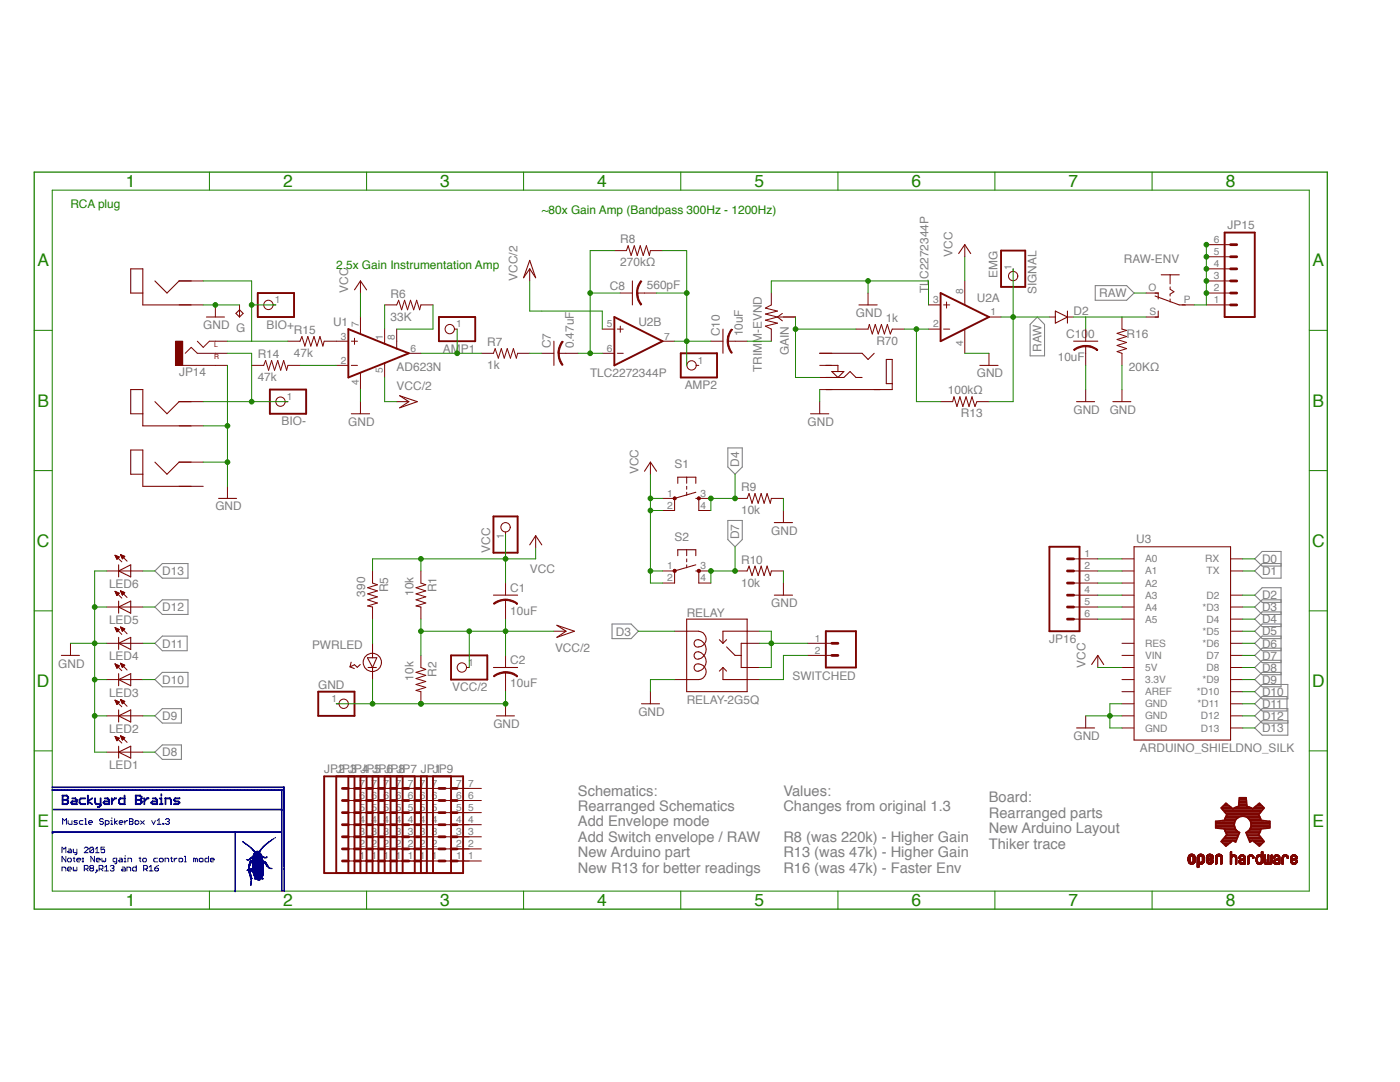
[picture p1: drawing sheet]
<svg xmlns="http://www.w3.org/2000/svg" width="279mm" height="216mm" viewBox="0 0 279 216" stroke-linecap="round" stroke-linejoin="round" font-family="sans-serif">
<defs><g id="words">
<g font-size="3.5" fill="#1b8100">
<text x="25.1" y="37.4">1</text>
<text x="56.5" y="37.4">2</text>
<text x="87.8" y="37.4">3</text>
<text x="119.2" y="37.4">4</text>
<text x="150.5" y="37.4">5</text>
<text x="181.9" y="37.4">6</text>
<text x="213.3" y="37.4">7</text>
<text x="244.6" y="37.4">8</text>
<text x="7.5" y="53.2">A</text>
<text x="261.9" y="53.2">A</text>
<text x="7.5" y="81.1">B</text>
<text x="261.9" y="81.1">B</text>
<text x="7.4" y="109.1">C</text>
<text x="261.9" y="109.1">C</text>
<text x="7.4" y="137.1">D</text>
<text x="261.9" y="137.1">D</text>
<text x="7.5" y="165">E</text>
<text x="261.9" y="165">E</text>
<text x="25.1" y="180.8">1</text>
<text x="56.5" y="180.8">2</text>
<text x="87.8" y="180.8">3</text>
<text x="119.2" y="180.8">4</text>
<text x="150.5" y="180.8">5</text>
<text x="181.9" y="180.8">6</text>
<text x="213.3" y="180.8">7</text>
<text x="244.6" y="180.8">8</text>
</g>
<g font-size="2.9" fill="#808080">
<text x="115.3" y="158.7">Schematics:</text>
<text x="115.3" y="161.8">Rearranged Schematics</text>
<text x="156.3" y="158.7">Values:</text>
<text x="156.3" y="161.8">Changes from original 1.3</text>
<text x="197.4" y="160.1">Board:</text>
<text x="115.3" y="164.9">Add Envelope mode</text>
<text x="197.4" y="163.2">Rearranged parts</text>
<text x="197.4" y="166.3">New Arduino Layout</text>
<text x="115.3" y="168">Add Switch envelope / RAW</text>
<text x="115.3" y="171.1">New Arduino part</text>
<text x="156.3" y="168">R8 (was 220k) - Higher Gain</text>
<text x="156.3" y="171.1">R13 (was 47k) - Higher Gain</text>
<text x="197.4" y="169.4">Thiker trace</text>
<text x="115.3" y="174.2">New R13 for better readings</text>
<text x="156.3" y="174.2">R16 (was 47k) - Faster Env</text>
</g>
<g font-size="2.4" fill="#1b8100">
<text x="14" y="41.6">RCA plug</text>
<text x="108.1" y="42.8">~80x Gain Amp (Bandpass 300Hz - 1200Hz)</text>
<text x="67.1" y="53.6">2.5x Gain Instrumentation Amp</text>
</g>
<g font-size="2.4" fill="#808080">
<text x="245" y="45.7">JP15</text>
<text x="123.8" y="53.1">270kΩ</text>
<text x="123.8" y="48.6">R8</text>
<text x="190.1" y="51.2" transform="rotate(-90 190.1 51.2)">VCC</text>
<text x="224.3" y="52.4">RAW-ENV</text>
<text x="69.5" y="58.4" transform="rotate(-90 69.5 58.4)">VCC</text>
<text x="78" y="59.4">R6</text>
<text x="103.3" y="56" transform="rotate(-90 103.3 56)">VCC/2</text>
<text x="121.7" y="57.8">C8</text>
<text x="129.1" y="57.6">560pF</text>
<text x="185.3" y="58.4" transform="rotate(-90 185.3 58.4)">TLC2272344P</text>
<text x="199" y="55.4" transform="rotate(-90 199 55.4)">EMG</text>
<text x="206.9" y="58.7" transform="rotate(-90 206.9 58.7)">SIGNAL</text>
<text x="219.4" y="59.3">RAW</text>
<text x="40.6" y="65.7">GND G</text>
<text x="53.2" y="65.6">BIO+</text>
<text x="66.5" y="65">U1</text>
<text x="78" y="64">33K</text>
<text x="127.4" y="65.1">U2B</text>
<text x="170.8" y="63.3">GND</text>
<text x="176.8" y="64.2">1k</text>
<text x="194.9" y="60.3">U2A</text>
<text x="214.2" y="62.8">D2</text>
<text x="51.4" y="71.5">R14</text>
<text x="58.7" y="71.2">47k</text>
<text x="58.7" y="66.7">R15</text>
<text x="88.4" y="70.4">AMP1</text>
<text x="97.3" y="69.1">R7</text>
<text x="109.9" y="69.5" transform="rotate(-90 109.9 69.5)">C7</text>
<text x="114.5" y="69.5" transform="rotate(-90 114.5 69.5)">0.47uF</text>
<text x="143.7" y="67.1" transform="rotate(-90 143.7 67.1)">C10</text>
<text x="148.3" y="67.1" transform="rotate(-90 148.3 67.1)">10uF</text>
<text x="157.4" y="70.9" transform="rotate(-90 157.4 70.9)">GAIN</text>
<text x="174.9" y="68.8">R70</text>
<text x="207.8" y="70.2" transform="rotate(-90 207.8 70.2)">RAW</text>
<text x="212.8" y="67.5">C100</text>
<text x="224.8" y="67.3">R16</text>
<text x="35.7" y="75.1">JP14</text>
<text x="51.4" y="76">47k</text>
<text x="79.2" y="74.1">AD623N</text>
<text x="79.2" y="77.7">VCC/2</text>
<text x="97.3" y="73.6">1k</text>
<text x="117.8" y="75.3">TLC2272344P</text>
<text x="136.6" y="77.6">AMP2</text>
<text x="152" y="74.2" transform="rotate(-90 152 74.2)">TRIMM-EVND</text>
<text x="194.9" y="75.3">GND</text>
<text x="211.1" y="72.1">10uF</text>
<text x="225.3" y="74.1">20KΩ</text>
<text x="189.2" y="78.7">100kΩ</text>
<text x="191.8" y="83.3">R13</text>
<text x="214.2" y="82.6">GND</text>
<text x="221.5" y="82.6">GND</text>
<text x="56.2" y="84.9">BIO-</text>
<text x="69.5" y="85">GND</text>
<text x="161.2" y="85">GND</text>
<text x="127.4" y="94.6" transform="rotate(-90 127.4 94.6)">VCC</text>
<text x="134.6" y="93.4">S1</text>
<text x="147.5" y="93.2" transform="rotate(-90 147.5 93.2)">D4</text>
<text x="43" y="101.8">GND</text>
<text x="147.9" y="98">R9</text>
<text x="134.6" y="107.9">S2</text>
<text x="147.5" y="107.6" transform="rotate(-90 147.5 107.6)">D7</text>
<text x="147.9" y="102.6">10k</text>
<text x="153.9" y="106.7">GND</text>
<text x="97.9" y="110.3" transform="rotate(-90 97.9 110.3)">VCC</text>
<text x="147.9" y="112.5">R10</text>
<text x="226.8" y="108.4">U3</text>
<text x="251.9" y="112.3">D0</text>
<text x="21.8" y="117.3">LED6</text>
<text x="32.4" y="114.7">D13</text>
<text x="72.9" y="119" transform="rotate(-90 72.9 119)">390</text>
<text x="77.5" y="118.2" transform="rotate(-90 77.5 118.2)">R5</text>
<text x="82.5" y="118.9" transform="rotate(-90 82.5 118.9)">10k</text>
<text x="87.1" y="118.2" transform="rotate(-90 87.1 118.2)">R1</text>
<text x="101.8" y="118.1">C1</text>
<text x="105.8" y="114.4">VCC</text>
<text x="147.9" y="117">10k</text>
<text x="251.9" y="114.7">D1</text>
<text x="251.9" y="119.6">D2</text>
<text x="21.8" y="124.5">LED5</text>
<text x="32.4" y="122">D12</text>
<text x="101.8" y="122.7">10uF</text>
<text x="137.1" y="123.1">RELAY</text>
<text x="153.9" y="121.1">GND</text>
<text x="251.9" y="122">D3</text>
<text x="251.9" y="124.4">D4</text>
<text x="21.8" y="131.7">LED4</text>
<text x="32.4" y="129.2">D11</text>
<text x="62.3" y="129.6">PWRLED</text>
<text x="110.8" y="130.1">VCC/2</text>
<text x="122.9" y="126.8">D3</text>
<text x="209.4" y="128.4">JP16</text>
<text x="251.9" y="126.8">D5</text>
<text x="251.9" y="129.2">D6</text>
<text x="251.9" y="131.6">D7</text>
<text x="11.6" y="133.2">GND</text>
<text x="32.4" y="136.4">D10</text>
<text x="63.5" y="137.4">GND</text>
<text x="82.5" y="135.8" transform="rotate(-90 82.5 135.8)">10k</text>
<text x="87.1" y="135" transform="rotate(-90 87.1 135)">R2</text>
<text x="90.3" y="137.9">VCC/2</text>
<text x="101.8" y="137.2">10uF</text>
<text x="101.8" y="132.6">C2</text>
<text x="158.2" y="135.6">SWITCHED</text>
<text x="216.6" y="133.2" transform="rotate(-90 216.6 133.2)">VCC</text>
<text x="251.9" y="134">D8</text>
<text x="251.9" y="136.4">D9</text>
<text x="21.8" y="139">LED3</text>
<text x="32.4" y="143.7">D9</text>
<text x="127.4" y="142.8">GND</text>
<text x="137.1" y="140.4">RELAY-2G5Q</text>
<text x="251.9" y="138.9">D10</text>
<text x="251.9" y="141.3">D11</text>
<text x="251.9" y="143.7">D12</text>
<text x="21.8" y="146.2">LED2</text>
<text x="98.5" y="145.2">GND</text>
<text x="214.2" y="147.7">GND</text>
<text x="251.9" y="146.1">D13</text>
<text x="21.8" y="153.4">LED1</text>
<text x="32.4" y="150.9">D8</text>
<text x="64.7" y="154.2">JP2 JP4 JP6 JP7 JP1</text>
<text x="67.1" y="154.2">JP3 JP5 JP8</text>
<text x="86.4" y="154.2">JP9</text>
<text x="227.5" y="150.1">ARDUINO_SHIELDNO_SILK</text>
</g>
<g font-size="2" fill="#808080">
<text x="201.8" y="53.8" transform="rotate(-90 201.8 53.8)">1</text>
<text x="242.2" y="53.3">4</text>
<text x="242.2" y="50.9">5</text>
<text x="242.2" y="48.5">6</text>
<text x="192.2" y="58.6" transform="rotate(-90 192.2 58.6)">8</text>
<text x="229.2" y="58.1">O</text>
<text x="242.2" y="58.1">2</text>
<text x="242.2" y="55.7">3</text>
<text x="54.8" y="60.5">1</text>
<text x="71.6" y="65.3" transform="rotate(-90 71.6 65.3)">7</text>
<text x="91" y="65.3">1</text>
<text x="121.1" y="65.3">5</text>
<text x="186.2" y="65.3">2</text>
<text x="186.2" y="60.5">3</text>
<text x="197.7" y="62.9">1</text>
<text x="229.4" y="62.9">S</text>
<text x="236.3" y="60.5">P</text>
<text x="242.2" y="60.5">1</text>
<text x="68" y="67.7">3</text>
<text x="76.4" y="67.7" transform="rotate(-90 76.4 67.7)">1</text>
<text x="78.8" y="67.7" transform="rotate(-90 78.8 67.7)">8</text>
<text x="81.9" y="70.2">6</text>
<text x="121.1" y="70.2">6</text>
<text x="132.6" y="67.7">7</text>
<text x="192.2" y="69" transform="rotate(-90 192.2 69)">4</text>
<text x="68" y="72.6">2</text>
<text x="71.6" y="76.8" transform="rotate(-90 71.6 76.8)">4</text>
<text x="76.4" y="74.4" transform="rotate(-90 76.4 74.4)">5</text>
<text x="139.3" y="72.6">1</text>
<text x="57.3" y="79.8">1</text>
<text x="133.2" y="99.1">1</text>
<text x="133.2" y="101.5">2</text>
<text x="139.8" y="99.1">3</text>
<text x="139.8" y="101.5">4</text>
<text x="100.5" y="107.6" transform="rotate(-90 100.5 107.6)">1</text>
<text x="133.2" y="113.6">1</text>
<text x="139.8" y="113.6">3</text>
<text x="216.5" y="111.2">1</text>
<text x="216.5" y="113.6">2</text>
<text x="228.5" y="112.2">A0</text>
<text x="240.5" y="112.2">RX</text>
<text x="133.2" y="116">2</text>
<text x="139.8" y="116">4</text>
<text x="216.5" y="116">3</text>
<text x="216.5" y="118.4">4</text>
<text x="228.5" y="114.6">A1</text>
<text x="228.5" y="117">A2</text>
<text x="228.5" y="119.4">A3</text>
<text x="240.8" y="114.6">TX</text>
<text x="240.8" y="119.4">D2</text>
<text x="216.5" y="120.8">5</text>
<text x="216.5" y="123.2">6</text>
<text x="228.5" y="121.9">A4</text>
<text x="228.5" y="124.3">A5</text>
<text x="240" y="121.9">*D3</text>
<text x="240.8" y="124.3">D4</text>
<text x="162.6" y="128">1</text>
<text x="162.6" y="130.4">2</text>
<text x="228.5" y="131.5">VIN</text>
<text x="228.5" y="129.1">RES</text>
<text x="240" y="126.7">*D5</text>
<text x="240" y="129.1">*D6</text>
<text x="240.8" y="131.5">D7</text>
<text x="93.4" y="132.9">1</text>
<text x="228.5" y="133.9">5V</text>
<text x="228.5" y="136.3">3.3V</text>
<text x="240" y="136.3">*D9</text>
<text x="240.8" y="133.9">D8</text>
<text x="66.2" y="140.1">1</text>
<text x="228.5" y="138.7">AREF</text>
<text x="228.5" y="141.1">GND</text>
<text x="228.5" y="143.6">GND</text>
<text x="238.8" y="138.7">*D10</text>
<text x="239" y="141.1">*D11</text>
<text x="239.6" y="143.6">D12</text>
<text x="228.5" y="146">GND</text>
<text x="239.6" y="146">D13</text>
<text x="71.7" y="161.8">5</text>
<text x="71.7" y="159.4">6</text>
<text x="71.7" y="157">7</text>
<text x="74.1" y="161.8">5</text>
<text x="74.1" y="159.4">6</text>
<text x="74.1" y="157">7</text>
<text x="76.6" y="161.8">5</text>
<text x="76.6" y="159.4">6</text>
<text x="76.6" y="157">7</text>
<text x="79" y="161.8">5</text>
<text x="79" y="159.4">6</text>
<text x="79" y="157">7</text>
<text x="81.4" y="161.8">5</text>
<text x="81.4" y="159.4">6</text>
<text x="81.4" y="157">7</text>
<text x="83.8" y="161.8">5</text>
<text x="83.8" y="159.4">6</text>
<text x="83.8" y="157">7</text>
<text x="86.2" y="161.8">5</text>
<text x="86.2" y="159.4">6</text>
<text x="86.2" y="157">7</text>
<text x="91" y="161.8">5</text>
<text x="91" y="159.4">6</text>
<text x="91" y="157">7</text>
<text x="93.4" y="161.8">5</text>
<text x="93.4" y="159.4">6</text>
<text x="93.4" y="157">7</text>
<text x="71.7" y="166.6">3</text>
<text x="71.7" y="164.2">4</text>
<text x="74.1" y="166.6">3</text>
<text x="74.1" y="164.2">4</text>
<text x="76.6" y="166.6">3</text>
<text x="76.6" y="164.2">4</text>
<text x="79" y="166.6">3</text>
<text x="79" y="164.2">4</text>
<text x="81.4" y="166.6">3</text>
<text x="81.4" y="164.2">4</text>
<text x="83.8" y="166.6">3</text>
<text x="83.8" y="164.2">4</text>
<text x="86.2" y="166.6">3</text>
<text x="86.2" y="164.2">4</text>
<text x="91" y="166.6">3</text>
<text x="91" y="164.2">4</text>
<text x="93.4" y="166.6">3</text>
<text x="93.4" y="164.2">4</text>
<text x="71.7" y="171.4">1</text>
<text x="71.7" y="169">2</text>
<text x="74.1" y="171.4">1</text>
<text x="74.1" y="169">2</text>
<text x="76.6" y="171.4">1</text>
<text x="76.6" y="169">2</text>
<text x="79" y="171.4">1</text>
<text x="79" y="169">2</text>
<text x="81.4" y="171.4">1</text>
<text x="81.4" y="169">2</text>
<text x="83.8" y="171.4">1</text>
<text x="83.8" y="169">2</text>
<text x="86.2" y="171.4">1</text>
<text x="86.2" y="169">2</text>
<text x="91" y="171.4">1</text>
<text x="91" y="169">2</text>
<text x="93.4" y="171.4">1</text>
<text x="93.4" y="169">2</text>
</g>
<g font-size="1.4" fill="#7d0400">
<text x="42.7" y="69.3">L</text>
<text x="42.7" y="71.7">R</text>
</g>
</g></defs>
<g fill="none" stroke="#808080" stroke-width=".21">
<path d="M218.6 57h6.2l1.5 1.5-1.5 1.4h-6.2zM207 63.3l1.5 1.4v6.3h-2.9v-6.3zM145.3 89.4h2.8v3.8l-1.4 1.4-1.4-1.4zM32.4 112.4h5.1v3h-5.1l-1.5-1.5zM145.3 103.9h2.8v3.8l-1.4 1.4-1.4-1.4zM255.7 112.4h-3.8l-1.5 1.5 1.5 1.5h3.8v-5.4h-3.8l-1.5 1.5 1.5 1.5h3.8M255.7 119.7h-3.8l-1.5 1.4 1.5 1.5h3.8M30.9 121.1l1.5-1.4h5.1v2.9h-5.1zM30.9 128.4l1.5-1.5h4.9v2.9h-4.9zM30.9 135.6l1.5-1.4h5.1v2.8h-5.1zM122.1 124.5h3.9l1.4 1.5-1.4 1.4h-3.9zM250.4 138l1.5-1.4h5.1v2.9h-5.1z"/>
<path d="M255.7 124.5h-3.8l-1.5 1.5 1.5 1.4h3.8M255.7 120.2h-3.8l-1.5-1.4 1.5-1.5h3.8v19.7h-3.8l-1.5-1.4 1.5-1.4h3.8M255.7 126.9h-3.8l-1.5 1.5 1.5 1.4h3.8M255.7 122.1h-3.8l-1.5 1.4 1.5 1.5h3.8M255.7 129.3h-3.8l-1.5 1.5 1.5 1.4h3.8M255.7 131.8h-3.8l-1.5 1.4 1.5 1.4h3.8M30.9 150.1l1.5-1.5h3.8v2.9h-3.8zM30.9 142.8l1.5-1.4h3.8v2.9h-3.8zM250.4 140.4l1.5-1.4h4.9v2.9h-4.9zM257 143.8h-5.1l-1.5 1.5 1.5 1.4h5.1v-5.3h-5.1l-1.5 1.4 1.5 1.5h5.1"/>
</g>
<path d="M71.9 56.1v2.4M76.8 60.8h2.4l.4-.9 .5 1.9 .6-1.9 .6 1.9 .6-1.9 .7 1.9 .6-1.9 .5 1.9 .3-1h2.4M96.1 70.5h2.4l.3-.9 .7 1.9 .5-1.9 .6 1.9 .6-1.9 .7 1.9 .6-1.9 .5 1.9 .3-1h2.4M111.5 70.5h1.5M71.9 80.1v2.5M84 113.9v2.4l1 .4-2 .6 2 .6-2 .6 2 .6-2 .6 2 .6-2 .6 1 .2v2.4M106.9 106.9v2.4M84 130.8v2.4l1 .4-2 .6 2 .6-2 .6 2 .6-2 .6 2 .6-2 .6 1 .2v2.4" fill="none" stroke="#7d0400" stroke-width=".2"/>
<path d="M70.7 57.8l1.2-1.7 1.3 1.7M110.5 68.1v4.8M70.1 82.6h3.7M105.7 108.7l1.2-1.8 1.2 1.8" fill="none" stroke="#7d0400" stroke-width=".21"/>
<path d="M112.2 68.1l.2 .1a4.3 4.3 0 0 0-.8 2.3h-.3a3.9 3.9 0 0 1 .9-2.4z" fill-rule="evenodd" fill="#7d0400"/>
<path d="M112.2 68.1l.2 .1a4.3 4.3 0 0 0-.8 2.3h-.3a3.9 3.9 0 0 1 .9-2.4z" fill="none" stroke="#7d0400" stroke-width=".2"/>
<path d="M111.4 70.5h.2a4 4 0 0 0 .8 2.3l-.2 .1a3.4 3.4 0 0 1-.8-2.4z" fill-rule="evenodd" fill="#7d0400"/>
<path d="M122.6 50h2.4l.4-1 .6 2 .6-2 .6 2 .6-2 .6 2 .6-2 .6 2 .2-1h2.4M127.2 58.5h1.4M108.1 70.5h2.4M111.4 70.5h.2a4 4 0 0 0 .8 2.3l-.2 .1a3.4 3.4 0 0 1-.8-2.4zM113 70.5h2.4" fill="none" stroke="#7d0400" stroke-width=".2"/>
<path d="M126.2 56.1v4.7" fill="none" stroke="#7d0400" stroke-width=".21"/>
<path d="M127.8 56l.3 .1a3.9 3.9 0 0 0-.8 2.4h-.3a3.5 3.5 0 0 1 .8-2.5z" fill-rule="evenodd" fill="#7d0400"/>
<path d="M127.9 56l.2 .1a3.9 3.9 0 0 0-.8 2.4h-.2a3.5 3.5 0 0 1 .8-2.5z" fill="none" stroke="#7d0400" stroke-width=".2"/>
<path d="M127 58.5h.3a3.3 3.3 0 0 0 .8 2.2l-.3 .2a3.7 3.7 0 0 1-.8-2.4z" fill-rule="evenodd" fill="#7d0400"/>
<g fill="none" stroke="#7d0400" stroke-width=".2">
<path d="M35.7 56.1h4.9M105.7 53.6v2.5M123.8 58.5h2.4M127.1 58.5h.2a3.3 3.3 0 0 0 .8 2.2l-.2 .2a3.7 3.7 0 0 1-.8-2.4zM128.6 58.5h2.4M192.5 56.1v4.7M202.2 53.6v.6M35.7 60.8h4.9M67.1 68.1h2.4M67.1 72.9h2.4M70.1 68.1h1.2M70.1 72.9h1.2"/>
<path d="M70.7 67.5v1.2M71.9 63.3v3.3M71.9 74.4v3.3M76.8 65.7v2.9M76.8 72.4v2.9M79.2 65.7v3.9M81.6 70.5h2.4M120.2 70.5h2.4M120.2 65.7h2.4M123.2 70.5h1.2M123.2 65.7h1.2M123.8 65.1v1.2"/>
<path d="M132.2 68.1h2.4M185.3 60.8h2.4M185.3 65.7h2.4M188.3 60.8h1.2M188.3 65.7h1.2M188.9 60.3v1.2M192.5 65.7v4.8M197.4 63.3h2.4M79.2 80.1h2.4M74.3 113.9v2.4l1 .4-1.9 .6 1.9 .6-1.9 .6 1.9 .6-1.9 .6 1.9 .6-1.9 .6 .9 .2v2.4M100.9 119.7v1.4M110.5 126h2.5"/>
<circle cx="202.2" cy="55.1" r=".93"/>
</g>
<path d="M187.7 58.5l9.7 4.8-9.7 4.8zM199.8 50h4.8v7.2h-4.8zM69.5 65.7l12.1 4.8-12.1 4.8zM122.6 63.3l9.6 4.8-9.6 4.8z" fill="none" stroke="#7d0400" stroke-width=".38"/>
<g fill="none" stroke="#7d0400" stroke-width=".21">
<path d="M28.5 58.5h-2.4v-4.9h2.4v7.2h9.7M30.9 56.1l2.4 2.4 2.4-2.4h2.5M105.7 52l1.2 3.4-1.2-1.8-1.2 1.8zM79.8 79l3.5 1.1-3.5 1.3 1.8-1.3zM98.5 118.8h4.8M69.9 133.1l.8 .3M70.1 132.1l-.2 1M71.9 132.6l-.6 .5-.6-.5-.8 .5M73.3 131.2h1.9l-.9 2zM73.5 133.2h1.6M74.3 128.4v2.8M74.3 133.2v2.4"/>
<path d="M111.1 124.8l3.5 1.2-3.5 1.2 1.9-1.2z"/>
<circle cx="74.3" cy="132.2" r="1.82"/>
</g>
<path d="M100.9 119.5a3.9 3.9 0 0 1 2.4 .9l-.1 .2a4.3 4.3 0 0 0-2.3-.8z" fill-rule="evenodd" fill="#7d0400"/>
<path d="M100.9 119.6a3.9 3.9 0 0 1 2.4 .8l-.1 .2a4.3 4.3 0 0 0-2.3-.8z" fill="none" stroke="#7d0400" stroke-width=".2"/>
<path d="M98.5 120.4a3.7 3.7 0 0 1 2.4-.9v.3a4 4 0 0 0-2.3 .8z" fill-rule="evenodd" fill="#7d0400"/>
<path d="M100.9 116.3v2.5M98.5 120.4a3.7 3.7 0 0 1 2.4-.8v.2a4 4 0 0 0-2.3 .8zM100.9 121.1v2.4M100.9 134.2v1.4" fill="none" stroke="#7d0400" stroke-width=".2"/>
<path d="M98.5 133.2h4.8" fill="none" stroke="#7d0400" stroke-width=".21"/>
<path d="M100.9 134a3.3 3.3 0 0 1 2.4 .9l-.1 .1a3.5 3.5 0 0 0-2.3-.7z" fill-rule="evenodd" fill="#7d0400"/>
<path d="M100.9 134a3.3 3.3 0 0 1 2.4 .9l-.1 .2a3.5 3.5 0 0 0-2.3-.8z" fill="none" stroke="#7d0400" stroke-width=".2"/>
<path d="M98.5 134.9a3.7 3.7 0 0 1 2.4-.9v.3a4 4 0 0 0-2.3 .7z" fill-rule="evenodd" fill="#7d0400"/>
<g fill="none" stroke="#7d0400" stroke-width=".2">
<path d="M192.5 48.8v2.4M43 60.8v2.5M47.8 60.8v2.5M50.2 72.9h2.4l.4-1 .6 2 .6-2 .6 2 .6-2 .6 2 .6-2 .6 2 .3-1h2.4M54.5 60.8h.5M57.5 68.1h2.4l.4-.9 .5 1.9 .6-1.9 .6 1.9 .7-1.9 .6 1.9 .5-1.9 .6 1.9 .3-1h2.4M90.7 65.7h.5M138.9 72.9h.6M35.7 80.1h4.9M35.7 85h4.9M35.7 92.2h4.9M35.7 97h4.9"/>
<path d="M45.4 97v2.5M56.9 80.1h.6M134.6 99.5v2.4M137 95.2v1.2M137 97v.6M137 98.2v.7M139.5 99.5v2.4M100.9 106.1v.6M14.1 128.4v2.4M93.1 133.2h.6M98.5 134.9a3.7 3.7 0 0 1 2.4-.9v.3a4 4 0 0 0-2.3 .8zM100.9 130.8v2.4"/>
<path d="M100.9 135.6v2.4M67.1 140.4h.6M100.9 140.4v2.4M237.1 171.8h.4M237.1 171.7h.4M237.1 171.6h.4M237.1 171.5h.4M237.1 171.4h.4M237.1 171.3h.4M237.1 171.2h.4M237.1 171.1h.4M237.2 172l.5 .1"/>
<path d="M237.2 172h.4M237.2 171.9h.4M237.2 171.9h.3M237.2 171.8h.3M237.2 171h.3M237.2 170.9h.4M237.2 170.9h.5M237.2 170.8h.5M237.2 172.1h1.2M237.2 170.8h1.2M237.2 172.2h1.2M237.2 170.7h1.2"/>
<path d="M237.3 172.2h1M237.3 170.7h1M237.3 172.3h1M237.4 172.3h.9M237.4 170.6h.9M237.4 170.5h.8M237.5 172.4h.6M237.5 170.5h.6M237.6 172.4h.4M237.6 170.4h.5M237.9 170.8h.6M238 170.9h.5"/>
<path d="M238.1 172h.4M238.1 171.9h.4M238.1 170.9h.4M238.1 171.8h.4M238.1 171.7h.4M238.1 171.6h.4M238.1 171.5h.4M238.1 171.4h.4M238.1 171.3h.4M238.1 171.2h.4M238.1 171.1h.4M238.1 171h.4"/>
<path d="M238.5 172l-.6 .1M238.9 173.1h.3M238.9 173h.4M238.9 172.9h.4M238.9 172.8h.4M238.9 172.7h.4M238.9 172.6h.4M238.9 172.5h.4M238.9 172.4h.4M238.9 172.4h1.1M238.9 172.3h1.2M238.9 172.2h1.3"/>
<path d="M238.9 172.1h1.3M238.9 172.1h1.4M238.9 172l.6 .1M238.9 172h.5M238.9 171.9h.5M238.9 171.8h.4M238.9 171.7h.4M238.9 171.6h.4M238.9 171.5h.4M238.9 171.4h.4M238.9 171.3h.4M238.9 171.2h.4"/>
<path d="M238.9 171.1h.4M238.9 171h.4M238.9 171h.5M239 173.1h.1M239 170.9h.5M239 170.8h.5M239 170.8h1.3M239.1 170.7h1.1M239.2 170.6h.9M239.2 170.5h.8M239.3 170.5h.7M239.4 170.9l-.4 .1"/>
<path d="M239.4 172.4h.4M239.4 170.4h.4M239.7 172.1h.6M239.7 170.8h.6M239.8 170.9h.5M239.9 172h.4M239.9 170.9l.4 .1M239.9 171.9h.4M240 171.9h.3M240 171.8h.3M240 171.7h.3M240 171.6h.3"/>
<path d="M240 171.5h.3M240 171.4h.3M240 171.3h.3M240 171.2h.3M240 171.1h.3M240 171h.3M240.1 172.3h-1.2M240.8 171.9h.4M240.8 171.8h.3M240.8 171.8h.4M240.8 171.7h.5M240.8 171.7h.6"/>
<path d="M240.8 171.6h.7M240.8 171.6h.8M240.8 171.5h.8M240.8 171.4h1.1M240.8 171.4h1.3M240.8 171.3h1.3M240.8 171.3h.3M240.8 171.2h.3M240.8 171.1h.3M240.8 171h.3M240.8 171h.4M240.8 172l.6 .1"/>
<path d="M240.8 172h.4M240.8 170.9h.5M240.8 170.8h.6M240.8 172.1h1.3M240.8 170.8h1.3M240.9 172.2h1.1M240.9 172.1h1.1M240.9 170.7h1.1M241 172.3h.9M241 170.6h.9M241.1 170.5h.8M241.1 172.4h.7"/>
<path d="M241.1 170.5h.7M241.2 171.3h.9M241.2 170.9l-.4 .1M241.3 172.4h.3M241.3 170.4h.3M241.4 171.2h.7M241.6 170.8h.5M241.6 171.1h.5M241.6 170.9h.5M241.7 172h.4M241.7 170.9h.4M241.7 171.9h.4"/>
<path d="M241.7 171.1h.4M241.7 171h.4M241.8 171.8h.3M241.8 171.7h.3M241.9 171.5h-1.1M241.9 171.6h.2M242 171.6h.1M242.1 171.6h.1M242.1 172l-.5 .1M242.6 172.4h.2M242.6 172.3h.4M242.6 172.2h.4"/>
<path d="M242.6 172.1h.4M242.6 172h.4M242.6 171.9h.4M242.6 171.8h.4M242.6 171.7h.4M242.6 171.6h.4M242.6 171.5h.4M242.6 171.4h.4M242.6 171.3h.4M242.6 171.2h.4M242.6 171.1h.4M242.6 171h.4"/>
<path d="M242.6 172.4h.1M242.6 170.9h.5M242.6 170.8h.6M242.7 170.8h1.2M242.7 170.7h1.2M242.7 170.7h1.1M242.8 170.6h.9M242.9 170.5h.8M242.9 172.3h-.3M243 170.5h.6M243 170.9l-.4 .1M243 170.4h.5"/>
<path d="M243.4 170.8h.5M243.4 170.9h.5M243.5 170.9h.4M243.6 171h.4M243.6 172.4h.3M243.6 172.3h.4M243.6 172.2h.4M243.6 172.1h.4M243.6 172h.4M243.6 171.9h.4M243.6 171.8h.4M243.6 171.7h.4"/>
<path d="M243.6 171.6h.4M243.6 171.5h.4M243.6 171.4h.4M243.6 171.3h.4M243.6 171.2h.4M243.6 171.1h.4M243.6 172.4h.1M244 172.3h-.4M245.5 172.4h.2M245.5 172.4h.3M245.5 172.3h.3M245.5 172.2h.3"/>
<path d="M245.5 172.1h.3M245.5 172h.3M245.5 171.9h.3M245.5 171.8h.3M245.5 171.7h.3M245.5 171.6h.3M245.5 171.5h.3M245.5 171.4h.3M245.5 171.3h.3M245.5 171.2h.3M245.5 171.1h.3M245.5 171h.3"/>
<path d="M245.5 171h.4M245.5 170.9h.6M245.5 170.8h1.2M245.5 170.7h1.1M245.5 170.6l1.1 .1M245.5 170.6h.3M245.5 170.5h.3M245.5 170.4h.3M245.5 170.3h.3M245.5 170.2h.3M245.5 170.1h.3M245.5 170h.3"/>
<path d="M245.6 170h.2M245.6 169.9h.2M246 170.9l-.5 .1M246 170.6h.4M246.3 170.9h.5M246.4 170.9h.4M246.5 171h.3M246.5 171.1h.3M246.6 172.4h.1M246.6 172.4h.2M246.6 172.3h.2M246.6 172.2h.2"/>
<path d="M246.6 172.1h.2M246.6 172h.2M246.6 171.9h.2M246.6 171.8h.2M246.6 171.7h.2M246.6 171.6h.2M246.6 171.5h.2M246.6 171.4h.2M246.6 171.3h.2M246.6 171.2h.2M246.6 171.1h.2M246.6 172.4v.1"/>
<path d="M247.3 172.2h.7M247.3 172.1h.3M247.3 172l.3 .1M247.3 172h.2M247.3 171.9h.2M247.3 171.9h.3M247.3 171.8h.3M247.3 171.7h.5M247.3 171.3h.1M247.3 171.2h.2M247.3 171.1h.2M247.3 171.1h.3"/>
<path d="M247.3 171h.3M247.3 172.2h.8M247.3 171.7h.7M247.4 172.3h.7M247.4 171.6h.6M247.4 170.9h.4M247.4 170.8h1.1M247.4 170.8h1M247.4 171.6h.8M247.4 170.7h1M247.5 172.4h.6M247.5 171.5h1"/>
<path d="M247.5 170.7h.8M247.6 172.4h.5M247.6 171.5h.9M247.7 172.5h.3M247.7 170.9l-.4 .1M247.7 170.6h.4M247.7 171.8h-.4M247.8 171.4h.7M247.8 172.5h.1M247.9 171.4h.6M247.9 172.5h.1M248 171.3h.5"/>
<path d="M248 170.9h.5M248.1 170.9h.4M248.2 171.2h.3M248.2 171h.3M248.3 172.4h.1M248.3 172.4h.2M248.3 172.3h.2M248.3 172.2h.2M248.3 172.1h.2M248.3 172h.2M248.3 171.9h.2M248.3 171.8h.2"/>
<path d="M248.3 171.7h.2M248.3 171.6h.2M248.3 171.2h.2M248.3 171.1h.2M248.3 171h.2M249 172.4h.1M249 172.4h.2M249 172.3h.3M249 172.2h.3M249 172.1h.3M249 172h.3M249 171.9h.3"/>
<path d="M249 171.8h.3M249 171.7h.3M249 171.6h.3M249 171.5h.3M249 171.4h.3M249 171.3h.3M249 171.2h.3M249 171.1h.3M249 171h.3M249 172.4v.1M249 171h.4M249.1 170.9h.4"/>
<path d="M249.1 170.8h1.1M249.1 170.7h1M249.2 170.7h.9M249.3 172.3h-.3M249.3 170.7h.7M249.4 170.6h.5M249.4 170.9l-.4 .1M249.7 170.9h.5M249.9 170.9l.3 .1M249.9 171h.3M250 171.2h.3M250 171.1h.3"/>
<path d="M250 171.1h.2M250 171.3h.2M250 171.2h.2M250.7 171.8h.3M250.7 171.7h.3M250.7 171.6h.3M250.7 171.5h.3M250.7 171.4h.3M250.7 171.3h.3M250.7 171.2h.3M250.7 172h.3M250.7 171.9h.3"/>
<path d="M250.7 171.1h.3M250.8 172.1h.4M250.8 172.1h.3M250.8 172h.2M250.8 171h.2M250.8 172.2h.5M250.8 170.9h.5M250.8 172.3h1.1M250.8 172.2h1.1M250.8 170.8h1.2M250.9 172.3h.9M250.9 170.7h1.1"/>
<path d="M251 170.7h1M251 172.4h.7M251.1 172.4h.5M251.1 172.5h.5M251.1 170.9l-.3 .1M251.1 170.6h.5M251.3 172.5h.1M251.4 172.5h.1M251.4 172.2h.5M251.4 170.9h.6M251.6 172.1h.3M251.6 170.9h.4"/>
<path d="M251.6 172.1h.4M251.6 171h.4M251.7 172h.3M251.7 171h.3M251.7 171.9h.3M251.7 171.8h.3M251.7 171.7h.3M251.7 171.6h.3M251.7 171.5h.3M251.7 171.4h.3M251.7 171.3h.3M251.7 171.2h.3"/>
<path d="M251.7 171.1h.3M251.7 170.6h.3M251.7 170.5h.3M251.7 170.4h.3M251.7 170.3h.3M251.7 170.2h.3M251.7 170.1h.3M251.7 170h.3M251.8 170h.2M251.8 169.9h.2M252.3 172.2h1.5M252.3 172.1h.3"/>
<path d="M252.3 172h.3M252.3 172h.2M252.3 171.9h.2M252.3 171.8h.2M252.3 171.7h.2M252.3 171.6h.2M252.3 171.5h.2M252.3 171.4h.2M252.3 171.3h.2M252.3 171.2h.2M252.3 171.1h.2M252.3 171h.2"/>
<path d="M252.3 170.9h.2M252.3 170.8h.2M252.3 170.7h.2M252.3 172.3h1.5M252.4 172.3h1.4M252.4 172.4h1.3M252.4 170.6h.1M252.5 172.4h.5M252.6 172.5h.3M252.8 172.5h.1M252.9 172.1h.4M252.9 172.1h.3"/>
<path d="M252.9 172l.3 .1M252.9 172h.3M252.9 171.9h.3M252.9 171.8h.3M252.9 171.7h.3M252.9 171.6h.3M252.9 171.5h.3M253 171.4h.2M253 171.3h.2M253 171.2h.2M253 171.1h.2M253 171h.2"/>
<path d="M253 170.9h.2M253 170.8h.2M253 170.7h.2M253.1 170.6h.1M253.2 172.4h.4M253.2 172.5h.4M253.5 172.1h.4M253.6 172h.3M253.6 171.9h.3M253.6 171.8h.3M253.6 171.7h.3M253.6 171.6h.3"/>
<path d="M253.6 171.5h.3M253.6 171.4h.3M253.6 171.3h.3M253.6 171.2h.3M253.6 171.1h.3M253.6 171h.3M253.6 170.9h.3M253.6 170.8h.3M253.6 170.7h.3M253.8 170.6h.1M254.1 172.1h.4M254.1 172h.3"/>
<path d="M254.1 171.9h.3M254.1 171.8h.4M254.1 171.3h.1M254.1 171.3h.2M254.1 171.2h.3M254.1 171.1h.3M254.2 172.2h.7M254.2 171.7h.5M254.2 171h.3M254.2 172.3h.8M254.2 171.7h.7M254.2 170.9h.5"/>
<path d="M254.3 172.3h.7M254.3 171.6h.6M254.3 170.8h1M254.3 171.6h.8M254.3 170.7h1M254.3 171.5h1.1M254.4 172.4h.6M254.4 170.7h.8M254.4 171.2h-.3M254.5 171.5h.9M254.6 172.5h.3M254.6 170.9l-.4 .1"/>
<path d="M254.6 170.6h.4M254.6 172.5h.1M254.6 171.8h-.5M254.7 171.4h.7M254.7 172.5h.1M254.9 170.9h.5M254.9 171.3h.5M255 170.9h.4M255.1 171.2h.3M255.1 171h.3M255.2 172.4h.1M255.2 172.4h.2"/>
<path d="M255.2 172.3h.2M255.2 172.2h.2M255.2 172.1h.2M255.2 172h.2M255.2 171.9h.2M255.2 171.8h.2M255.2 171.7h.2M255.2 171.6h.2M255.2 171.2h.2M255.2 171.1h.2M255.2 172.5h.1M255.9 172.4h.1"/>
<path d="M255.9 172.4h.2M255.9 172.3h.2M255.9 172.2h.2M255.9 172.1h.2M255.9 172h.2M255.9 171.9h.2M255.9 171.8h.2M255.9 171.7h.2M255.9 171.6h.2M255.9 171.5h.2M255.9 171.4h.2M255.9 171.3h.2"/>
<path d="M255.9 171.2h.2M255.9 171.1h.3M255.9 172.4v.1M255.9 171h.3M256 170.9h.4M256 170.8h1.1M256 170.8h1M256 170.7h1M256.1 170.7h.8M256.3 170.9l-.4 .1M256.3 170.6h.4M256.6 170.9h.5"/>
<path d="M256.7 170.9h.4M256.8 171h.3M256.8 171.1h.3M256.9 171.3h.1M256.9 171.2h.2M256.9 171.1h.2M257.1 171.2h-.2M257.6 172h.3M257.6 171.9h.3M257.6 171.8h.3M257.6 171.7h.5M257.6 171.7h.6"/>
<path d="M257.6 171.6h.7M257.6 171.6h.9M257.6 171.5h.9M257.6 171.5h1.1M257.6 171.4h.3M257.6 171.3h.3M257.6 171.2h.3M257.6 171.1h.3M257.6 172l.3 .1M257.6 171h.3M257.7 172.2h.5M257.7 172.1h.3"/>
<path d="M257.7 170.9h.5M257.7 172.2h1.1M257.7 170.8h1.1M257.7 172.3h1M257.8 172.3h.9M257.8 170.7h.9M257.9 172.4h.7M257.9 170.7h.7M257.9 172.4h.6M258 170.6h.5M258 170.9l-.3 .1M258.1 172.5h.4"/>
<path d="M258.1 171.8h-.5M258.1 171.4h.7M258.1 171.4h.8M258.2 172.5h.1M258.3 172.5h.1M258.3 172.2h.5M258.3 171.3h.6M258.3 170.9h.5M258.5 172.1h.3M258.5 171.2h.4M258.5 170.9h.3M258.5 172h.4"/>
<path d="M258.5 171h.4M258.6 172h.3M258.6 171.9h.3M258.6 171.1h.3M258.6 171.8h.3M258.8 171.7h.1"/>
<circle cx="53.6" cy="60.8" r=".93"/>
<circle cx="89.8" cy="65.7" r=".93"/>
<circle cx="138" cy="72.9" r=".93"/>
<circle cx="56" cy="80.1" r=".93"/>
<circle cx="100.9" cy="105.2" r=".93"/>
<circle cx="92.2" cy="133.2" r=".93"/>
<circle cx="68.6" cy="140.4" r=".93"/>
</g>
<g fill="none" stroke="#7d0400" stroke-width=".21">
<path d="M191.3 50.6l1.2-1.8 1.2 1.8M41.2 63.3h3.6M47.1 62.5l.7-.7 .7 .7-.7 .8zM28.5 82.6h-2.4v-4.9h2.4v7.3h9.7M28.5 94.6h-2.4v-4.8h2.4v7.2h9.7M30.9 80.1l2.4 2.5 2.4-2.5h2.5M30.9 92.2l2.4 2.4 2.4-2.4h2.5M43.6 99.5h3.6M135.3 96.4v-1.2h3.6v1.2M138.9 99.5h.6M138.9 98.2l-4.3 1.3M12.2 130.8h3.6"/>
<path d="M99.1 142.8h3.6"/>
</g>
<path d="M51.4 58.5h7.3v4.8h-7.3zM53.9 77.7h7.2v4.9h-7.2zM87.6 63.3h7.2v4.8h-7.2zM135.9 70.5h7.2v4.8h-7.2zM98.5 103h4.8v7.3h-4.8zM63.5 138h7.2v4.8h-7.2zM90 130.8h7.3v4.8h-7.3z" fill="none" stroke="#7d0400" stroke-width=".38"/>
<g fill="none" stroke="#7d0400" stroke-width=".34">
<path d="M247.3 159.9h1.5M247.3 159.6h1.4M247.3 159.3h1.4M242.6 164.9h3.8M242.6 164.6h3.7M242.6 164.3h3.7M242.6 164.1h3.8M243 165.2h3.5M243.8 167.9h2M243.9 161.4h8.2M243.9 161.1h1.8M243.9 167.7h2.8"/>
<path d="M243.9 163.8h2.6M244.1 168.2h1.3M244.1 161.7h7.8M244.2 167.4h2.7M244.2 160.8h1.1M244.4 168.5h.6M244.4 162h7.3M244.4 167.1h2.6M244.4 165.5h2.2M244.4 163.5h2.3M244.5 160.5h.4M244.5 165.8h2.4"/>
<path d="M244.6 163.2h2.5M244.6 162.3h6.8M244.7 166.7h2.4M244.7 166.1h2.7M244.7 162.9h6.6M244.8 166.4h2.4M244.8 162.6h6.4M246.4 167.9h.2M246.5 163.8a1.73 1.73 0 0 0 .4 2M246.7 161.1h2.7M246.9 165.8l.5 .3M247.2 160.8h1.6"/>
<path d="M247.2 160.5h1.6M247.2 160.2h1.6M247.9 162.9l-.8 .2-.6 .7M248.2 162.9h.3a1.52 1.52 0 0 1 1 .9M248.7 166.1h2.7M248.8 166.4h2.4M248.9 166.7h2.4M249 163.2h2.5M249.1 167.1h2.5M249.1 165.8h2.4M249.2 167.4h2.7M249.3 167.7h2.8"/>
<path d="M249.3 163.5h2.3M249.4 167.9h.2M249.4 165.5h2.2M249.5 163.8a1.75 1.75 0 0 1-.8 2.3M249.5 163.8h2.6M249.6 165.2h3.4M249.7 164.9h3.7M249.7 164.1h3.7M249.7 164.6h3.7M249.7 164.3h3.7M250.2 167.9h2M250.4 161.1h1.7"/>
<path d="M250.6 168.2h1.3M250.8 160.8h1.1M251 168.5h.6M251.1 160.5h.5M251.2 162.6l.4 1.1 1.8 .2v1.3l-1.8 .2-.4 1.1 1.1 1.4-1 .9-1.3-1.1-.6 .3-.7-1.9M251.2 162.6l1.1-1.4-1-.9-1.3 1.1-1.2-.5-.1-1.7h-1.3l-.2 1.7-1.1 .5-1.4-1.1-1 .9 1.2 1.4-.5 1.1-1.8 .2v1.3l1.8 .2 .5 1.1-1.2 1.4 1 .9 1.4-1.1 .5 .3 .8-1.9"/>
</g>
<path d="M134.4 99.2l.2-.1 .3 .1v.5h-.5z" fill-rule="evenodd" fill="#7d0400"/>
<path d="M134.4 99.2l.2-.1 .3 .1v.5h-.5z" fill="none" stroke="#7d0400" stroke-width=".2"/>
<path d="M139.2 99.2l.2-.1 .3 .1v.5h-.5z" fill-rule="evenodd" fill="#7d0400"/>
<path d="M132.2 99.5h2.4M139.2 99.2l.3-.1 .2 .1v.5h-.5zM139.5 99.5h2.4M132.2 101.9h2.4M134.6 113.9v2.4M137 109.7v1.2M137 111.5v.6M137 112.7v.6M139.5 101.9h2.4M139.5 113.9v2.4" fill="none" stroke="#7d0400" stroke-width=".2"/>
<path d="M135.3 110.9v-1.2h3.6v1.2M138.9 113.9h.6M138.9 112.7l-4.3 1.2" fill="none" stroke="#7d0400" stroke-width=".21"/>
<path d="M134.4 113.7h.5v.4h-.5z" fill-rule="evenodd" fill="#7d0400"/>
<path d="M134.4 113.7h.5v.4h-.5z" fill="none" stroke="#7d0400" stroke-width=".2"/>
<path d="M139.2 113.7h.5v.4h-.5z" fill-rule="evenodd" fill="#7d0400"/>
<g fill="none" stroke="#7d0400" stroke-width=".2">
<path d="M153.9 58.5v2.3l-1.2 .7 2.5 .6-2.5 .6 2.5 .6M173.2 58.5v2.3M145.3 68.1h1.4M155.2 63.3h3.6M155.2 63.3l-2.5 .6 2.5 .6-2.5 .6 1.2 .6v2.4M155.2 63.3l.9 .7M156.1 62.5l-.9 .8M163.6 77.7h2.4M163.6 75.3h2.4M163.6 72.9h2.4M163.6 70.5h2.4M129.8 92.2v2.4"/>
<path d="M163.6 80.1v2.5M21.3 113.9h7.2M23 118l1.3 1.3M23 118l.8 .4M23 118l.3 .8 .5-.4M23 110.8l1.3 1.3M23 110.8l.8 .3M23 110.8l.3 .8 .5-.5M23 118.1h.3M23 110.8h.1M23 118.2h.5M23 110.9h.3"/>
<path d="M23.1 118.3h.5M23.1 111.1h.7M23.1 111h.4M23.1 118.4h.7M23.2 118.5h.5M23.2 111.2h.5M23.2 118.5h.4M23.2 111.3h.4M23.3 118.7h.2M23.3 118.6h.2M23.3 111.4h.2M23.3 118.8h.1"/>
<path d="M23.3 111.5h.2M23.3 111.6h.1M24.1 117.9l1.3 1.3M24.1 117.9l.8 .3-.5 .6zM24.1 117.9h.1M24.1 110.7l1.3 1.3M24.1 110.7l.8 .3-.5 .5zM24.1 110.7h.1M24.1 118h.2M24.1 110.8h.2M24.1 118.1h.5M24.1 110.8h.4"/>
<path d="M24.2 118.2h.6M24.2 111h.7M24.2 110.9h.4M24.2 118.3h.7M24.2 111.1h.7M24.3 118.4h.5M24.3 118.5h.4M24.3 111.2h.4M24.4 118.6h.1M24.4 118.5h.2M24.4 111.3h.2M24.4 118.7h.1"/>
<path d="M24.4 111.5h.1M24.4 111.4h.1M132.2 113.9h2.4M132.2 116.3h2.4M139.2 113.7h.5v.4h-.5zM139.5 113.9h2.4M139.5 116.3h2.4M21.3 121.1h7.2M21.3 128.4h7.2M21.3 135.6h7.2M23 125.2l1.3 1.4M23 125.2l.8 .4"/>
<path d="M23 125.2l.3 .9 .5-.5M23 132.5l1.3 1.3M23 132.5l.8 .4M23 132.5l.3 .8M23 139.7l1.3 1.3M23 139.7l.8 .4-.5 .5M23 139.7l.3 .9M23 125.3h.1M23 132.5h.1M23 139.8h.2M23 139.8h.1M23 125.4h.4"/>
<path d="M23 125.4h.3M23 132.7h.4M23 132.6h.3M23 139.9h.4M23.1 125.5h.5M23.1 132.8h.5M23.1 140h.5M23.1 125.6h.7M23.1 132.9h.7M23.2 125.7h.5M23.2 132.9h.6M23.2 125.8h.4"/>
<path d="M23.2 133.1h.4M23.2 133h.5M23.3 126h.2M23.3 125.9h.3M23.3 133.1h.2M23.3 126h.1M23.3 133.2h.1M23.3 133.3h.1M23.8 132.9l-.5 .4M24.1 125.1l1.3 1.4M24.1 125.1l.8 .4-.5 .5M24.1 125.1l.3 .9"/>
<path d="M24.1 132.3l1.3 1.4M24.1 132.3l.8 .4-.5 .5zM24.1 139.6l1.3 1.3M24.1 139.6l.8 .4-.5 .4zM24.1 125.2h.1M24.1 132.4h.1M24.1 139.8h.3M24.1 139.7h.1M24.1 125.4h.5M24.1 125.3h.3M24.1 132.6h.5M24.1 132.5h.3"/>
<path d="M24.1 139.8h.5M24.2 125.4h.6M24.2 132.7h.6M24.2 139.9h.6M24.2 125.5h.7M24.2 132.8h.7M24.2 140h.7M24.3 125.6h.5M24.3 132.9h.5M24.3 125.7h.4M24.3 132.9h.4M24.4 125.9h.1"/>
<path d="M24.4 125.8h.2M24.4 133.1h.1M24.4 133h.2M24.4 126h.1M21.3 142.8h7.2M21.3 150.1h7.2M23 146.9l1.3 1.4M23 146.9l.8 .4-.5 .5M23 146.9l.3 .9M23 147h.2M23 146.9h.1M23 147.1h.4"/>
<path d="M23.1 147.2h.5M23.1 140h.7M23.1 147.3h.7M23.2 140.1h.6M23.2 147.5h.5M23.2 147.4h.6M23.2 140.3h.4M23.2 140.2h.5M23.2 147.5h.4M23.3 140.4h.2M23.3 147.6h.2M23.3 140.5h.1"/>
<path d="M23.3 147.7h.1M23.3 140.6h.1M23.3 147.8h.1M24.1 146.8l1.3 1.3M24.1 146.8l.8 .4M24.1 146.8l.3 .9 .5-.5M24.1 146.9h.3M24.1 146.9h.1M24.1 147h.5M24.2 147.1h.6M24.2 147.2h.7M24.3 140h.5"/>
<path d="M24.3 147.3h.5M24.3 140.2h.3M24.3 140.1h.4M24.3 147.5h.3M24.3 147.4h.4M24.4 140.3h.2M24.4 147.5h.2M24.4 140.4h.1M24.4 147.6h.1M69.5 159.7h24.2M69.5 157.3h24.2M69.5 171.8h24.2"/>
<path d="M69.5 169.4h24.2M69.5 167h24.2M69.5 164.6h24.2M69.5 162.1h24.2"/>
</g>
<g fill="none" stroke="#7d0400" stroke-width=".21">
<path d="M144.3 65.7v4.8M163.6 70.5h8.5l1.1 1.2 1.3-1.2M164.8 75.3h3.6l1.2-1.2 1.2 1.2h1.3M164.8 72.9h2.4v1.2M166 74.1h2.4l-1.2 1.2zM171.4 60.8h3.7M178.1 76.5h-1.2v-4.8h1.2v6h-13.3M128.6 94l1.2-1.8 1.2 1.8M161.8 82.6h3.6M23.7 112.7v2.4M23.7 119.9v2.5M23.7 113.9l2.4-1.2v2.4z"/>
<path d="M23.7 121.1l2.4-1.2v2.5zM23.7 127.2v2.4M23.7 134.4v2.4M23.7 128.4l2.4-1.2v2.4zM23.7 135.6l2.4-1.2v2.4zM23.7 141.7v2.4M23.7 148.9v2.4M23.7 142.8l2.4-1.1v2.4zM23.7 150.1l2.4-1.2v2.4z"/>
</g>
<g fill="none" stroke="#7d0400" stroke-width=".38">
<path d="M64.7 154.9h25.3v19.3h-25.3zM67.1 154.9v19.3M69.5 154.9v19.3M70.7 154.9v19.3M71.9 154.9v19.3M73.2 154.9v19.3M74.3 154.9v19.3M75.5 154.9v19.3M76.8 154.9v19.3M77.9 154.9v19.3M79.2 154.9v19.3M80.4 154.9v19.3"/>
<path d="M82.8 154.9v19.3M84 154.9v19.3M85.2 154.9v19.3"/>
</g>
<g fill="none" stroke="#7d0400" stroke-width=".55">
<path d="M68.3 159.7h1.2M68.3 157.3h1.2M70.7 159.7h1.2M70.7 157.3h1.2M73.2 159.7h1.1M73.2 157.3h1.1M75.5 159.7h1.3M75.5 157.3h1.3M77.9 159.7h1.3M77.9 157.3h1.3M80.4 159.7h1.2M80.4 157.3h1.2"/>
<path d="M82.8 159.7h1.2M82.8 157.3h1.2M87.6 159.7h1.2M87.6 157.3h1.2M68.3 167h1.2M68.3 169.4h1.2M68.3 171.8h1.2M68.3 162.1h1.2M68.3 164.6h1.2M70.7 167h1.2M70.7 169.4h1.2M70.7 171.8h1.2"/>
<path d="M70.7 162.1h1.2M70.7 164.6h1.2M73.2 167h1.1M73.2 169.4h1.1M73.2 171.8h1.1M73.2 162.1h1.1M73.2 164.6h1.1M75.5 167h1.3M75.5 169.4h1.3M75.5 171.8h1.3M75.5 162.1h1.3M75.5 164.6h1.3"/>
<path d="M77.9 167h1.3M77.9 169.4h1.3M77.9 171.8h1.3M77.9 162.1h1.3M77.9 164.6h1.3M80.4 167h1.2M80.4 169.4h1.2M80.4 171.8h1.2M80.4 162.1h1.2M80.4 164.6h1.2M82.8 167h1.2M82.8 169.4h1.2"/>
<path d="M82.8 171.8h1.2M82.8 162.1h1.2M82.8 164.6h1.2M87.6 167h1.2M87.6 169.4h1.2M87.6 171.8h1.2M87.6 162.1h1.2M87.6 164.6h1.2"/>
</g>
<path d="M146 65.7l.1 .1a3.5 3.5 0 0 0-.7 2.3h-.3a3.3 3.3 0 0 1 .9-2.4z" fill-rule="evenodd" fill="#7d0400"/>
<path d="M146 65.7l.1 .1a3.5 3.5 0 0 0-.7 2.3h-.3a3.3 3.3 0 0 1 .9-2.4z" fill="none" stroke="#7d0400" stroke-width=".2"/>
<path d="M145.1 68.1h.3a4 4 0 0 0 .7 2.3l-.1 .1a3.7 3.7 0 0 1-.9-2.4z" fill-rule="evenodd" fill="#7d0400"/>
<g fill="none" stroke="#7d0400" stroke-width=".2">
<path d="M228.7 58.5h2.5M233.5 54.8v1.9M233.5 57.2v.5l.8 .5-.8 .5v.4M233.5 59.7v.6M240.8 58.5h4.8M240.8 56.1h4.8M240.8 53.6h4.8M240.8 51.2h4.8M240.8 48.8h4.8M141.9 68.1h2.4M145.1 68.1h.3a4 4 0 0 0 .7 2.3l-.1 .1a3.7 3.7 0 0 1-.9-2.4zM146.7 68.1h2.4"/>
<path d="M170.8 65.7h2.4l.3-1 .6 1.9 .6-1.9 .6 1.9 .6-1.9 .6 1.9 .6-1.9 .6 1.9 .4-.9h2.4M197.4 70.5v2.4M209.4 63.3h1.2M213 63.3h1.3M216.7 69.1v1.4M223.9 63.3v2.4l.9 .2-1.9 .6 1.9 .7-1.9 .5 1.9 .6-1.9 .6 1.9 .7-1.9 .6 1 .3v2.4M228.7 63.3h2.5M235.9 60.8h2.4M240.8 60.8h4.8M146.7 99.5h2.4l.4-1 .6 1.9 .6-1.9 .6 1.9 .6-1.9 .6 1.9 .6-1.9 .6 1.9 .2-.9h2.4M187.7 80.1h2.4l.3-.9 .6 1.9 .6-1.9 .6 1.9 .6-1.9 .6 1.9 .6-1.9 .6 1.9 .4-1h2.4M146.7 113.9h2.4l.4-.9 .6 1.9 .6-1.9 .6 1.9 .6-1.9 .6 1.9 .6-1.9 .6 1.9 .2-1h2.4"/>
<path d="M156.3 101.9v2.4M156.3 116.3v2.5M214.3 113.9h4.8M214.3 111.5h4.8M214.3 118.8h4.8M214.3 116.3h4.8M223.9 113.9h2.4M223.9 111.5h2.4M223.9 118.8h2.4M223.9 116.3h2.4M245.6 113.9h2.4M245.6 111.5h2.4"/>
<path d="M245.6 118.8h2.4M129.8 138v2.4M134.6 135.6h2.4M134.6 126h2.4M149.1 135.6h2.4M149.1 133.2h2.4M149.1 126h2.4M149.1 128.4h2.4M161.2 128.4h4.8M161.2 130.8h4.8M214.3 121.1h4.8M214.3 123.5h4.8"/>
<path d="M219.1 130.8v2.4M223.9 135.6h2.4M223.9 133.2h2.4M223.9 128.4h2.4M223.9 130.8h2.4M223.9 121.1h2.4M223.9 123.5h2.4M223.9 138h2.4M245.6 135.6h2.4M245.6 133.2h2.4M245.6 126h2.4M245.6 128.4h2.4"/>
<path d="M245.6 130.8h2.4M245.6 121.1h2.4M245.6 123.5h2.4M245.6 138h2.4M216.7 142.8v2.5M223.9 140.4h2.4M223.9 142.8h2.4M223.9 145.3h2.4M245.6 140.4h2.4M245.6 142.8h2.4M245.6 145.3h2.4"/>
</g>
<g fill="none" stroke="#7d0400" stroke-width=".21">
<path d="M230.5 59.1l4.8 1.7h1.3M230.5 58.5h.7v1.2M231.7 54.8h3.6M195.5 72.9h3.7M210.6 62.1l2.4 1.2-2.4 1.2zM213 62.1v2.4M214.3 68.1h4.8M231.2 62.1v1.2h-.7M154.5 118.8h3.7M154.5 104.3h3.7M226.3 109.1h19.3v38.6h-19.3zM137 126h2.5a1.58 1.58 0 0 1 1.4 1.8 1.58 1.58 0 0 1-2 1.2 .77 .77 0 0 1-.3-.9 .77 .77 0 0 1 .9-.5 1.99 1.99 0 0 1 1.4 2.1 1.99 1.99 0 0 1-1.7 1.8 .76 .76 0 0 1-.7-.9 .76 .76 0 0 1 1-.5 1.93 1.93 0 0 1 1.4 2.1 1.93 1.93 0 0 1-2 1.7 .77 .77 0 0 1-.3-1 .77 .77 0 0 1 .9-.4 1.57 1.57 0 0 1 1.4 1.5 1.57 1.57 0 0 1-1.4 1.6h-2.5"/>
<path d="M137 123.5h12.1v14.5h-12.1zM143.6 127.6l.7 .8M144.3 133.2v2.4h4.8M144.3 133.2l.7 .7M144.3 133.2l-.7 .7M145 129.1l1.7 1.7h1.2M145 127.6l-.7 .8M149.1 126h-4.8v2.4M149.1 128.4h-1.2v4.8h1.2M217.9 132.6l1.2-1.8 1.2 1.8M128 140.4h3.6M214.9 145.3h3.6"/>
</g>
<path d="M244.4 46.4h6v16.9h-6zM209.4 109.1h6v16.9h-6zM164.8 126h6v7.2h-6z" fill="none" stroke="#7d0400" stroke-width=".38"/>
<g fill="none" stroke="#7d0400" stroke-width=".55">
<path d="M245.6 56.1h1.2M245.6 58.5h1.2M245.6 51.2h1.2M245.6 53.6h1.2M245.6 48.8h1.2M245.6 60.8h1.2M213 116.3h1.3M213 113.9h1.3M213 111.5h1.3M213 118.8h1.3M166 130.8h1.2M166 128.4h1.2"/>
<path d="M213 121.1h1.3M213 123.5h1.3"/>
</g>
<path d="M216.7 68.9a3.3 3.3 0 0 1 2.4 .9l-.2 .1a3.5 3.5 0 0 0-2.2-.7z" fill-rule="evenodd" fill="#7d0400"/>
<path d="M216.7 68.9a3.3 3.3 0 0 1 2.4 .9l-.1 .1a3.5 3.5 0 0 0-2.3-.7z" fill="none" stroke="#7d0400" stroke-width=".2"/>
<path d="M214.2 69.8a3.7 3.7 0 0 1 2.5-.9v.3a4 4 0 0 0-2.3 .7z" fill-rule="evenodd" fill="#7d0400"/>
<path d="M35.7 72.9h7.3M37 70.5l1.2-1.2 1.2 1.2h3.6M39.4 68.1l1.2 1.2 1.2-1.2h1.2M214.3 69.8a3.7 3.7 0 0 1 2.4-.9v.3a4 4 0 0 0-2.3 .7zM216.7 65.7v2.4M216.7 70.5v2.4M216.7 77.7v2.4M223.9 77.7v2.4" fill="none" stroke="#7d0400" stroke-width=".2"/>
<path d="M214.9 80.1h3.6M222.1 80.1h3.6" fill="none" stroke="#7d0400" stroke-width=".21"/>
<path d="M35 68.1h1.4v4.8h-1.4z" fill="#7d0400"/>
<path d="M35 68.1h1.5v4.8h-1.5zM43 70.5h2.4M43 68.1h2.4M43 72.9h2.4M91.2 159.7h4.9M91.2 157.3h4.9M91.2 171.8h4.9M91.2 169.4h4.9M91.2 167h4.9M91.2 164.6h4.9M91.2 162.1h4.9" fill="none" stroke="#7d0400" stroke-width=".2"/>
<path d="M86.4 154.9h6v19.3h-6z" fill="none" stroke="#7d0400" stroke-width=".38"/>
<path d="M90 159.7h1.2M90 157.3h1.2M90 167h1.2M90 169.4h1.2M90 171.8h1.2M90 162.1h1.2M90 164.6h1.2" fill="none" stroke="#7d0400" stroke-width=".55"/>
<path d="M6.8 34.3h258.1v147.1h-258.1z" fill="none" stroke="#1b8100" stroke-width=".25"/>
<g fill="none" stroke="#1b8100" stroke-width=".2">
<path d="M10.4 37.9h250.9v139.9h-250.9zM41.8 34.3v3.6M73.2 34.3v3.6M104.5 34.3v3.6M135.9 34.3v3.6M167.2 34.3v3.6M198.6 34.3v3.6M229.9 34.3v3.6M71.9 58.5v4.8M6.8 65.9h3.6M261.3 65.9h3.6M6.8 93.9h3.6"/>
<path d="M261.3 93.9h3.6M106.9 109.3v2.2h-6v4.8M6.8 121.9h3.6M261.3 121.9h3.6M6.8 149.8h3.6M261.3 149.8h3.6M41.8 177.8v3.6M73.2 177.8v3.6M104.5 177.8v3.6M135.9 177.8v3.6M167.2 177.8v3.6M198.6 177.8v3.6"/>
<path d="M229.9 177.8v3.6"/>
</g>
<circle cx="100.9" cy="111.5" r=".47" fill="#1b8100"/>
<g fill="none" stroke="#1b8100" stroke-width=".2">
<path d="M84 111.5v2.4M100.9 106.7v4.8h-26.6v2.4"/>
<circle cx="100.9" cy="111.5" r=".47"/>
</g>
<circle cx="84" cy="111.5" r=".47" fill="#1b8100"/>
<g fill="none" stroke="#1b8100" stroke-width=".2">
<path d="M192.5 51.2v4.9M129.8 94.6v21.7h2.4M129.8 99.5h2.4M129.8 101.9h2.4M129.8 113.9h2.4"/>
<circle cx="84" cy="111.5" r=".47"/>
</g>
<circle cx="129.8" cy="99.4" r=".47" fill="#1b8100"/>
<circle cx="129.8" cy="99.5" r=".47" fill="none" stroke="#1b8100" stroke-width=".2"/>
<circle cx="129.8" cy="101.9" r=".47" fill="#1b8100"/>
<circle cx="129.8" cy="101.9" r=".47" fill="none" stroke="#1b8100" stroke-width=".2"/>
<circle cx="129.8" cy="113.9" r=".47" fill="#1b8100"/>
<g fill="none" stroke="#1b8100" stroke-width=".2">
<path d="M84 70.5h12.1M219.1 133.2h4.8"/>
<circle cx="129.8" cy="113.9" r=".47"/>
</g>
<circle cx="91.2" cy="70.5" r=".47" fill="#1b8100"/>
<g fill="none" stroke="#1b8100" stroke-width=".2">
<path d="M117.8 58.5h6M122.6 50h-4.8v20.5M91.2 65.7v4.8M105.7 70.5h2.4M115.4 70.5h4.8"/>
<circle cx="91.2" cy="70.5" r=".47"/>
</g>
<circle cx="117.8" cy="70.5" r=".47" fill="#1b8100"/>
<circle cx="117.8" cy="70.5" r=".47" fill="none" stroke="#1b8100" stroke-width=".2"/>
<circle cx="117.8" cy="58.5" r=".47" fill="#1b8100"/>
<g fill="none" stroke="#1b8100" stroke-width=".2">
<path d="M105.7 56.1v6h14.5v3.6M76.8 60.8v4.9M86.4 60.8v4.9h-7.2M93.7 126h16.8M100.9 123.5v7.3"/>
<circle cx="117.8" cy="58.5" r=".47"/>
</g>
<circle cx="100.9" cy="125.9" r=".47" fill="#1b8100"/>
<g fill="none" stroke="#1b8100" stroke-width=".2">
<path d="M84 123.5v7.3M93.7 126v7.2"/>
<circle cx="100.9" cy="126" r=".47"/>
</g>
<circle cx="84" cy="125.9" r=".47" fill="#1b8100"/>
<g fill="none" stroke="#1b8100" stroke-width=".2">
<path d="M84 126h9.7"/>
<circle cx="84" cy="126" r=".47"/>
</g>
<circle cx="93.6" cy="125.9" r=".47" fill="#1b8100"/>
<g fill="none" stroke="#1b8100" stroke-width=".2">
<path d="M202.2 53.6v9.7h-2.4M76.8 75.3v4.8h2.4"/>
<circle cx="93.7" cy="126" r=".47"/>
</g>
<circle cx="202.2" cy="63.2" r=".47" fill="#1b8100"/>
<g fill="none" stroke="#1b8100" stroke-width=".2">
<path d="M226.3 58.5h2.4M71.9 77.7v2.4M209.4 63.3h-7.2v16.8h-4.8M100.9 138v2.4h-16.9"/>
<circle cx="202.2" cy="63.3" r=".47"/>
</g>
<circle cx="84" cy="140.4" r=".47" fill="#1b8100"/>
<circle cx="84" cy="140.4" r=".47" fill="none" stroke="#1b8100" stroke-width=".2"/>
<circle cx="84" cy="140.4" r=".47" fill="#1b8100"/>
<g fill="none" stroke="#1b8100" stroke-width=".2">
<path d="M74.3 135.6v4.8M67.1 140.4h16.9"/>
<circle cx="84" cy="140.4" r=".47"/>
</g>
<circle cx="74.3" cy="140.4" r=".47" fill="#1b8100"/>
<circle cx="74.3" cy="140.4" r=".47" fill="none" stroke="#1b8100" stroke-width=".2"/>
<circle cx="100.9" cy="140.4" r=".47" fill="#1b8100"/>
<g fill="none" stroke="#1b8100" stroke-width=".2">
<path d="M45.4 72.9v24.1M40.6 85h4.8"/>
<circle cx="100.9" cy="140.4" r=".47"/>
</g>
<circle cx="45.4" cy="85" r=".47" fill="#1b8100"/>
<circle cx="45.4" cy="85" r=".47" fill="none" stroke="#1b8100" stroke-width=".2"/>
<circle cx="45.4" cy="92.2" r=".47" fill="#1b8100"/>
<g fill="none" stroke="#1b8100" stroke-width=".2">
<path d="M40.6 60.8h7.2M40.6 92.2h4.8"/>
<circle cx="45.4" cy="92.2" r=".47"/>
</g>
<circle cx="43" cy="60.8" r=".47" fill="#1b8100"/>
<g fill="none" stroke="#1b8100" stroke-width=".2">
<path d="M14.1 128.4h7.2M18.9 128.4v14.4h2.4M18.9 135.6h2.4"/>
<circle cx="43" cy="60.8" r=".47"/>
</g>
<circle cx="18.9" cy="128.4" r=".47" fill="#1b8100"/>
<circle cx="18.9" cy="128.4" r=".47" fill="none" stroke="#1b8100" stroke-width=".2"/>
<circle cx="18.9" cy="135.6" r=".47" fill="#1b8100"/>
<g fill="none" stroke="#1b8100" stroke-width=".2">
<path d="M21.3 113.9h-2.4v14.5M18.9 121.1h2.4"/>
<circle cx="18.9" cy="135.6" r=".47"/>
</g>
<circle cx="18.9" cy="121.1" r=".47" fill="#1b8100"/>
<g fill="none" stroke="#1b8100" stroke-width=".2">
<path d="M18.9 142.8v7.3h2.4"/>
<circle cx="18.9" cy="121.1" r=".47"/>
</g>
<circle cx="18.9" cy="142.8" r=".47" fill="#1b8100"/>
<g fill="none" stroke="#1b8100" stroke-width=".2">
<path d="M153.9 58.5v-2.4h31.4v4.7M173.2 56.1v2.4M163.6 77.7v2.4"/>
<circle cx="18.9" cy="142.8" r=".47"/>
</g>
<circle cx="173.2" cy="56" r=".47" fill="#1b8100"/>
<g fill="none" stroke="#1b8100" stroke-width=".2">
<path d="M192.5 70.5h4.9M156.3 99.5v2.4M156.3 113.9v2.4M134.6 135.6h-4.8v2.4M216.7 142.8h7.2M223.9 140.4h-2.4v4.9h2.4"/>
<circle cx="173.2" cy="56.1" r=".47"/>
</g>
<circle cx="221.5" cy="142.8" r=".47" fill="#1b8100"/>
<g fill="none" stroke="#1b8100" stroke-width=".2">
<path d="M131 58.5h6M132.2 50h4.8v18.1h-2.4M216.7 72.9v4.8M223.9 72.9v4.8"/>
<circle cx="221.5" cy="142.8" r=".47"/>
</g>
<circle cx="137" cy="58.5" r=".47" fill="#1b8100"/>
<circle cx="137" cy="58.5" r=".47" fill="none" stroke="#1b8100" stroke-width=".2"/>
<circle cx="137" cy="68.1" r=".47" fill="#1b8100"/>
<g fill="none" stroke="#1b8100" stroke-width=".2">
<path d="M40.6 56.1h9.6v12h7.3M141.9 68.1h-4.9v4.8"/>
<circle cx="137" cy="68.1" r=".47"/>
</g>
<circle cx="50.2" cy="60.8" r=".47" fill="#1b8100"/>
<g fill="none" stroke="#1b8100" stroke-width=".2">
<path d="M45.4 68.1h4.8M50.2 60.8h4.8M50.2 72.9v7.2M40.6 80.1h16.9"/>
<circle cx="50.2" cy="60.8" r=".47"/>
</g>
<circle cx="50.2" cy="80.1" r=".47" fill="#1b8100"/>
<g fill="none" stroke="#1b8100" stroke-width=".2">
<path d="M45.4 70.5h4.8v2.4M59.9 72.9h7.2M146.7 99.5h-4.8v2.4M127.4 126h7.2M248 126h2.4M248 121.1h2.4M248 128.4h2.4"/>
<circle cx="50.2" cy="80.1" r=".47"/>
</g>
<circle cx="141.9" cy="99.4" r=".47" fill="#1b8100"/>
<g fill="none" stroke="#1b8100" stroke-width=".2">
<path d="M146.7 94.6v4.9"/>
<circle cx="141.9" cy="99.5" r=".47"/>
</g>
<circle cx="146.7" cy="99.4" r=".47" fill="#1b8100"/>
<g fill="none" stroke="#1b8100" stroke-width=".2">
<path d="M146.7 113.9h-4.8v2.4M248 123.5h2.4"/>
<circle cx="146.7" cy="99.5" r=".47"/>
</g>
<circle cx="141.9" cy="113.9" r=".47" fill="#1b8100"/>
<g fill="none" stroke="#1b8100" stroke-width=".2">
<path d="M146.7 109.1v4.8"/>
<circle cx="141.9" cy="113.9" r=".47"/>
</g>
<circle cx="146.7" cy="113.9" r=".47" fill="#1b8100"/>
<g fill="none" stroke="#1b8100" stroke-width=".2">
<path d="M149.1 68.1h4.8M28.5 113.9h2.4M28.5 135.6h2.4M28.5 128.4h2.4M28.5 121.1h2.4M74.3 123.5v4.9M151.5 126h2.4v7.2h-2.4M151.5 128.4h9.7M248 130.8h2.4M248 133.2h2.4M248 135.6h2.4M248 138h2.4"/>
<path d="M28.5 150.1h2.4M28.5 142.8h2.4M248 142.8h2.4M248 140.4h2.4M248 145.3h2.4"/>
<circle cx="146.7" cy="113.9" r=".47"/>
</g>
<circle cx="153.9" cy="128.4" r=".47" fill="#1b8100"/>
<g fill="none" stroke="#1b8100" stroke-width=".2">
<path d="M158.8 63.3v12h4.8M158.8 65.7h12M161.2 130.8h-4.9v4.8h-4.8"/>
<circle cx="153.9" cy="128.4" r=".47"/>
</g>
<circle cx="158.7" cy="65.7" r=".47" fill="#1b8100"/>
<g fill="none" stroke="#1b8100" stroke-width=".2">
<path d="M180.5 65.7h4.8M182.9 65.7v14.4h4.8"/>
<circle cx="158.8" cy="65.7" r=".47"/>
</g>
<circle cx="182.9" cy="65.7" r=".47" fill="#1b8100"/>
<g fill="none" stroke="#1b8100" stroke-width=".2">
<path d="M214.3 63.3h14.4M216.7 63.3v2.4M219.1 111.5h4.8M219.1 113.9h4.8M219.1 116.3h4.8M219.1 118.8h4.8M248 111.5h2.4M248 113.9h2.4M248 118.8h2.4M219.1 121.1h4.8M219.1 123.5h4.8"/>
<circle cx="182.9" cy="65.7" r=".47"/>
</g>
<circle cx="240.7" cy="48.8" r=".47" fill="#1b8100"/>
<g fill="none" stroke="#1b8100" stroke-width=".2">
<path d="M240.8 48.8v2.4"/>
<circle cx="240.8" cy="48.8" r=".47"/>
</g>
<circle cx="240.7" cy="51.2" r=".47" fill="#1b8100"/>
<g fill="none" stroke="#1b8100" stroke-width=".2">
<path d="M240.8 51.2v2.4"/>
<circle cx="240.8" cy="51.2" r=".47"/>
</g>
<circle cx="240.7" cy="53.6" r=".47" fill="#1b8100"/>
<g fill="none" stroke="#1b8100" stroke-width=".2">
<path d="M240.8 53.6v2.5"/>
<circle cx="240.8" cy="53.6" r=".47"/>
</g>
<circle cx="240.7" cy="56" r=".47" fill="#1b8100"/>
<g fill="none" stroke="#1b8100" stroke-width=".2">
<path d="M240.8 56.1v2.4"/>
<circle cx="240.8" cy="56.1" r=".47"/>
</g>
<circle cx="240.7" cy="58.5" r=".47" fill="#1b8100"/>
<g fill="none" stroke="#1b8100" stroke-width=".2">
<path d="M240.8 58.5v2.3h-2.5"/>
<circle cx="240.8" cy="58.5" r=".47"/>
</g>
<path d="M10.3 157.6h46z" fill="#000086"/>
<path d="M10.3 157.6l46 .1z" fill="none" stroke="#000086" stroke-width=".2"/>
<path d="M56.2 157.6h.1v20.2z" fill="#000086"/>
<path d="M56.2 157.6h.1v20.2z" fill="none" stroke="#000086" stroke-width=".2"/>
<path d="M10.4 157.1h46.3z" fill="#000086"/>
<path d="M10.4 157.1h46.3z" fill="none" stroke="#000086" stroke-width=".2"/>
<path d="M56.6 157.1h.1v20.8z" fill="#000086"/>
<path d="M56.6 157.1h.1v20.8z" fill="none" stroke="#000086" stroke-width=".2"/>
<path d="M10.6 161.5h45.6l-45.6 .1z" fill="#000086"/>
<path d="M10.6 161.5l45.6 .1z" fill="none" stroke="#000086" stroke-width=".2"/>
<path d="M56.1 161.5l.1 .2z" fill="#000086"/>
<path d="M56.1 161.5h.1v.2z" fill="none" stroke="#000086" stroke-width=".2"/>
<path d="M46.9 166h9.2z" fill="#000086"/>
<path d="M46.9 166h9.2l-9.2 .1z" fill="none" stroke="#000086" stroke-width=".2"/>
<path d="M10.5 165.9v.4z" fill="#000086"/>
<path d="M10.5 166v.3z" fill="none" stroke="#000086" stroke-width=".2"/>
<path d="M10.5 165.9l36.5 .1-36.5 .1z" fill="#000086"/>
<path d="M10.5 166h36.5l-36.5 .1z" fill="none" stroke="#000086" stroke-width=".2"/>
<path d="M46.9 166h.1l-.1 11.9z" fill="#000086"/>
<path d="M46.9 166l.1 11.9z" fill="none" stroke="#000086" stroke-width=".2"/>
<path d="M12.4 158.7h.2l-.1 1.8h-.1z" fill="#000086"/>
<path d="M12.5 158.7h.1l-.1 1.8h-.1z" fill="none" stroke="#000086" stroke-width=".2"/>
<path d="M12.4 158.7h.9l.1 .1h-1z" fill="#000086"/>
<path d="M12.5 158.7h.8l.1 .1h-.9z" fill="none" stroke="#000086" stroke-width=".2"/>
<path d="M13.3 158.7l.4 .3-.1 .1-.4-.3z" fill="#000086"/>
<path d="M13.3 158.7l.4 .3-.1 .1-.4-.3z" fill="none" stroke="#000086" stroke-width=".2"/>
<path d="M13.5 159h.2l-.1 .4-.1-.1z" fill="#000086"/>
<path d="M13.6 159h.1l-.1 .4h-.1z" fill="none" stroke="#000086" stroke-width=".2"/>
<path d="M13.2 159.6l.3-.4 .2 .1-.4 .4z" fill="#000086"/>
<path d="M13.2 159.6l.4-.4 .1 .1-.4 .4z" fill="none" stroke="#000086" stroke-width=".2"/>
<path d="M13.2 159.6l.1-.1 .4 .4-.2 .1z" fill="#000086"/>
<path d="M13.2 159.6l.1-.1 .4 .4-.1 .1z" fill="none" stroke="#000086" stroke-width=".2"/>
<path d="M13.5 159.9h.2l-.1 .3h-.1z" fill="#000086"/>
<path d="M13.5 159.9h.2l-.1 .3h-.1z" fill="none" stroke="#000086" stroke-width=".2"/>
<path d="M13.2 160.4l.3-.3h.2l-.4 .4z" fill="#000086"/>
<path d="M13.2 160.4l.4-.3h.1l-.4 .4z" fill="none" stroke="#000086" stroke-width=".2"/>
<path d="M12.4 160.4h.9l.1 .1h-1z" fill="#000086"/>
<path d="M12.4 160.4h.9l.1 .1h-.9z" fill="none" stroke="#000086" stroke-width=".2"/>
<path d="M12.4 159.6l.9-.1 .1 .1-1 .1z" fill="#000086"/>
<path d="M12.4 159.6l.9-.1 .1 .1-.9 .1z" fill="none" stroke="#000086" stroke-width=".2"/>
<path d="M14.4 159.3l.6-.1 .1 .1-.7 .1z" fill="#000086"/>
<path d="M14.4 159.3l.6-.1 .1 .2h-.7z" fill="none" stroke="#000086" stroke-width=".2"/>
<path d="M14.9 159.3l.1-.1 .4 .4-.2 .1z" fill="#000086"/>
<path d="M14.9 159.3l.1-.1 .4 .4-.1 .1z" fill="none" stroke="#000086" stroke-width=".2"/>
<path d="M15.2 159.6h.2l-.1 .9h-.1z" fill="#000086"/>
<path d="M15.2 159.6h.2l-.1 .9h-.1z" fill="none" stroke="#000086" stroke-width=".2"/>
<path d="M14.4 160.4h.9l.1 .1h-1z" fill="#000086"/>
<path d="M14.4 160.4h.9l.1 .1h-1z" fill="none" stroke="#000086" stroke-width=".2"/>
<path d="M14.1 160.1h.1l.3 .4h-.1z" fill="#000086"/>
<path d="M14.1 160.1h.1l.3 .4h-.1z" fill="none" stroke="#000086" stroke-width=".2"/>
<path d="M14.1 160.1l.3-.3 .1 .1-.3 .3z" fill="#000086"/>
<path d="M14.4 159.8l.1 .1-.4 .3v-.1z" fill="none" stroke="#000086" stroke-width=".2"/>
<path d="M14.4 159.9l.9-.1 .1 .1-1 .1z" fill="#000086"/>
<path d="M14.4 159.9l.9-.1 .1 .1-1 .1z" fill="none" stroke="#000086" stroke-width=".2"/>
<path d="M16 159.3l1-.1 .1 .1-1 .1z" fill="#000086"/>
<path d="M16.1 159.3l.9-.1 .1 .2h-1z" fill="none" stroke="#000086" stroke-width=".2"/>
<path d="M16.1 159.2l.1 .1-.4 .4z" fill="#000086"/>
<path d="M16.1 159.2l.1 .2-.4 .3z" fill="none" stroke="#000086" stroke-width=".2"/>
<path d="M15.8 159.6h.2l-.1 .6h-.1z" fill="#000086"/>
<path d="M15.8 159.6h.2l-.1 .6h-.1z" fill="none" stroke="#000086" stroke-width=".2"/>
<path d="M15.8 160.1h.1l.3 .4h-.1z" fill="#000086"/>
<path d="M15.8 160.1l.4 .3v.1l-.4-.3z" fill="none" stroke="#000086" stroke-width=".2"/>
<path d="M16 160.4h1l.1 .1h-1z" fill="#000086"/>
<path d="M16.1 160.4h.9l.1 .1h-1z" fill="none" stroke="#000086" stroke-width=".2"/>
<path d="M17.5 158.7h.1v1.8h-.2z" fill="#000086"/>
<path d="M17.5 158.7h.1v1.8h-.1z" fill="none" stroke="#000086" stroke-width=".2"/>
<path d="M17.5 159.8l1 .6-.1 .1-1-.6z" fill="#000086"/>
<path d="M17.5 159.8l1 .6-.1 .1-.9-.6z" fill="none" stroke="#000086" stroke-width=".2"/>
<path d="M17.4 159.9l1-.7 .1 .1-1 .7z" fill="#000086"/>
<path d="M17.5 159.9l.9-.7 .1 .2-1 .6z" fill="none" stroke="#000086" stroke-width=".2"/>
<path d="M18.9 159.3h.2l-.1 .9h-.1z" fill="#000086"/>
<path d="M18.9 159.3h.2l-.1 .9h-.1z" fill="none" stroke="#000086" stroke-width=".2"/>
<path d="M18.9 160.1h.1l.3 .4h-.1z" fill="#000086"/>
<path d="M18.9 160.1h.1l.3 .4h-.1z" fill="none" stroke="#000086" stroke-width=".2"/>
<path d="M19.1 160.4h1l.1 .1h-1z" fill="#000086"/>
<path d="M19.1 160.4h1l.1 .1h-1z" fill="none" stroke="#000086" stroke-width=".2"/>
<path d="M20 159.3h.2l-.1 1.5-.1-.1z" fill="#000086"/>
<path d="M20 159.3h.2l-.1 1.5h-.1z" fill="none" stroke="#000086" stroke-width=".2"/>
<path d="M20 160.6l.2 .1-.5 .4v-.1z" fill="#000086"/>
<path d="M19.7 161l.3-.4 .2 .1-.4 .4z" fill="none" stroke="#000086" stroke-width=".2"/>
<path d="M19.5 160.9h.3l.1 .1-.4 .1z" fill="#000086"/>
<path d="M19.4 161l.4-.1 .1 .1-.4 .1z" fill="none" stroke="#000086" stroke-width=".2"/>
<path d="M20.8 159.3l.7-.1v.1l-.6 .1z" fill="#000086"/>
<path d="M20.8 159.3l.7-.1 .1 .2h-.7z" fill="none" stroke="#000086" stroke-width=".2"/>
<path d="M21.4 159.3l.1-.1 .3 .4-.1 .1z" fill="#000086"/>
<path d="M21.4 159.3l.1-.1 .4 .4-.2 .1z" fill="none" stroke="#000086" stroke-width=".2"/>
<path d="M21.7 159.6h.1v.9h-.1z" fill="#000086"/>
<path d="M21.7 159.6h.2l-.1 .9h-.1z" fill="none" stroke="#000086" stroke-width=".2"/>
<path d="M20.8 160.4h1v.1h-.9z" fill="#000086"/>
<path d="M20.8 160.4h1l.1 .1h-1z" fill="none" stroke="#000086" stroke-width=".2"/>
<path d="M20.6 160.1h.1l.3 .4h-.1z" fill="#000086"/>
<path d="M20.6 160.1l.4 .3v.1l-.4-.3z" fill="none" stroke="#000086" stroke-width=".2"/>
<path d="M20.6 160.1l.3-.3 .1 .1-.3 .3z" fill="#000086"/>
<path d="M20.9 159.8l.1 .1-.4 .3v-.1z" fill="none" stroke="#000086" stroke-width=".2"/>
<path d="M20.8 159.9l1-.1v.1l-.9 .1z" fill="#000086"/>
<path d="M20.8 159.9l1-.1 .1 .1-1 .1z" fill="none" stroke="#000086" stroke-width=".2"/>
<path d="M22.2 159.3h.2v1.2h-.2z" fill="#000086"/>
<path d="M22.3 159.2l.1 .1v1.2h-.2z" fill="none" stroke="#000086" stroke-width=".2"/>
<path d="M22.2 159.9l.7-.7 .1 .1-.6 .7z" fill="#000086"/>
<path d="M22.9 159.2l.1 .2-.7 .6-.1-.1z" fill="none" stroke="#000086" stroke-width=".2"/>
<path d="M22.8 159.3l.4-.1v.1l-.3 .1z" fill="#000086"/>
<path d="M22.8 159.3l.4-.1 .1 .2h-.4z" fill="none" stroke="#000086" stroke-width=".2"/>
<path d="M24.8 158.7h.1v1.8h-.1z" fill="#000086"/>
<path d="M24.8 158.7h.1v1.8h-.1z" fill="none" stroke="#000086" stroke-width=".2"/>
<path d="M23.9 160.4h1v.1h-.9z" fill="#000086"/>
<path d="M23.9 160.4h1v.1h-.9z" fill="none" stroke="#000086" stroke-width=".2"/>
<path d="M23.7 160.1h.1l.2 .4z" fill="#000086"/>
<path d="M23.7 160.1h.1l.3 .4h-.1z" fill="none" stroke="#000086" stroke-width=".2"/>
<path d="M23.7 159.6h.1v.6h-.1z" fill="#000086"/>
<path d="M23.7 159.6h.1v.6h-.1z" fill="none" stroke="#000086" stroke-width=".2"/>
<path d="M24 159.2l.1 .1-.4 .4z" fill="#000086"/>
<path d="M24 159.2l.1 .2-.4 .3z" fill="none" stroke="#000086" stroke-width=".2"/>
<path d="M23.9 159.3l1-.1v.1l-.9 .1z" fill="#000086"/>
<path d="M23.9 159.3l1-.1v.2h-.9z" fill="none" stroke="#000086" stroke-width=".2"/>
<path d="M27.1 158.7h.1l-.1 1.8h-.1z" fill="#000086"/>
<path d="M27.1 158.7h.1l-.1 1.8h-.1z" fill="none" stroke="#000086" stroke-width=".2"/>
<path d="M27.1 158.7h.9v.1h-.9z" fill="#000086"/>
<path d="M27.1 158.7h.9v.1h-.9z" fill="none" stroke="#000086" stroke-width=".2"/>
<path d="M27.9 158.7l.4 .3v.1l-.4-.3z" fill="#000086"/>
<path d="M27.9 158.7l.4 .3v.1l-.4-.3z" fill="none" stroke="#000086" stroke-width=".2"/>
<path d="M28.2 159h.1v.4l-.1-.1z" fill="#000086"/>
<path d="M28.2 159h.1v.4h-.1z" fill="none" stroke="#000086" stroke-width=".2"/>
<path d="M27.9 159.6l.3-.4 .1 .1-.3 .4z" fill="#000086"/>
<path d="M27.9 159.6l.3-.4 .1 .1-.3 .4z" fill="none" stroke="#000086" stroke-width=".2"/>
<path d="M27.9 159.6l.1-.1 .3 .4-.1 .1z" fill="#000086"/>
<path d="M27.9 159.6l.1-.1 .3 .4-.1 .1z" fill="none" stroke="#000086" stroke-width=".2"/>
<path d="M28.2 159.9h.1v.3h-.1z" fill="#000086"/>
<path d="M28.2 159.9h.1v.3h-.1z" fill="none" stroke="#000086" stroke-width=".2"/>
<path d="M27.9 160.4l.3-.3h.1l-.3 .4z" fill="#000086"/>
<path d="M27.9 160.4l.3-.3h.1l-.3 .4z" fill="none" stroke="#000086" stroke-width=".2"/>
<path d="M27.1 160.4h.9v.1h-.9z" fill="#000086"/>
<path d="M27.1 160.4h.9v.1h-.9z" fill="none" stroke="#000086" stroke-width=".2"/>
<path d="M27.1 159.5h.9v.1l-.9 .1z" fill="#000086"/>
<path d="M27.1 159.5h.9v.1l-.9 .1z" fill="none" stroke="#000086" stroke-width=".2"/>
<path d="M28.7 159.3h.2l-.1 1.2h-.1z" fill="#000086"/>
<path d="M28.7 159.3h.2l-.1 1.2h-.1z" fill="none" stroke="#000086" stroke-width=".2"/>
<path d="M29.3 159.2l.1 .1-.7 .7v-.1z" fill="#000086"/>
<path d="M29.3 159.2l.1 .2-.6 .6-.1-.1z" fill="none" stroke="#000086" stroke-width=".2"/>
<path d="M29.3 159.3l.4-.1v.1l-.4 .1z" fill="#000086"/>
<path d="M29.3 159.2h.4v.2h-.4z" fill="none" stroke="#000086" stroke-width=".2"/>
<path d="M30.4 159.3l.7-.1v.1l-.7 .1z" fill="#000086"/>
<path d="M30.4 159.2h.7v.2h-.7z" fill="none" stroke="#000086" stroke-width=".2"/>
<path d="M30.9 159.3l.2-.1 .3 .4-.1 .1z" fill="#000086"/>
<path d="M31 159.3l.1-.1 .3 .4-.1 .1z" fill="none" stroke="#000086" stroke-width=".2"/>
<path d="M31.2 159.6h.2v.9h-.2z" fill="#000086"/>
<path d="M31.3 159.5l.1 .1v.9h-.1z" fill="none" stroke="#000086" stroke-width=".2"/>
<path d="M30.4 160.4h1v.1h-1z" fill="#000086"/>
<path d="M30.4 160.4h1v.1h-1z" fill="none" stroke="#000086" stroke-width=".2"/>
<path d="M30.1 160.1h.1l.4 .4h-.2z" fill="#000086"/>
<path d="M30.1 160.1h.1l.4 .4h-.2z" fill="none" stroke="#000086" stroke-width=".2"/>
<path d="M30.1 160.1l.5-.2-.4 .3z" fill="#000086"/>
<path d="M30.1 160.1l.5-.2-.4 .3z" fill="none" stroke="#000086" stroke-width=".2"/>
<path d="M30.4 159.9l1-.1v.1l-1 .1z" fill="#000086"/>
<path d="M30.4 159.8h1v.1l-1 .1z" fill="none" stroke="#000086" stroke-width=".2"/>
<path d="M31.8 159.3l.4-.1 .1 .1-.5 .1z" fill="#000086"/>
<path d="M31.8 159.3l.4-.1 .1 .2h-.5z" fill="none" stroke="#000086" stroke-width=".2"/>
<path d="M32.1 159.3h.2l-.1 1.2h-.1z" fill="#000086"/>
<path d="M32.1 159.3h.2l-.1 1.2h-.1z" fill="none" stroke="#000086" stroke-width=".2"/>
<path d="M31.8 160.4h.7v.1h-.7z" fill="#000086"/>
<path d="M31.8 160.4h.7v.1h-.7z" fill="none" stroke="#000086" stroke-width=".2"/>
<path d="M32.1 158.4l.2 .1-.1 .3h-.1z" fill="#000086"/>
<path d="M32.1 158.5h.2l-.1 .3h-.1z" fill="none" stroke="#000086" stroke-width=".2"/>
<path d="M32.9 159.3h.2v1.2h-.2z" fill="#000086"/>
<path d="M32.9 159.3h.2v1.2h-.2z" fill="none" stroke="#000086" stroke-width=".2"/>
<path d="M32.9 159.3l1-.1 .1 .1-1 .1z" fill="#000086"/>
<path d="M32.9 159.3l1-.1 .1 .2h-1z" fill="none" stroke="#000086" stroke-width=".2"/>
<path d="M33.8 159.2l.4 .4v.1l-.4-.4z" fill="#000086"/>
<path d="M33.8 159.3l.1-.1 .3 .5z" fill="none" stroke="#000086" stroke-width=".2"/>
<path d="M34 159.6h.2v.9h-.2z" fill="#000086"/>
<path d="M34.1 159.5l.1 .1v.9h-.2z" fill="none" stroke="#000086" stroke-width=".2"/>
<path d="M34.6 160.4h1v.1h-.9z" fill="#000086"/>
<path d="M34.7 160.4h.9v.1h-.9z" fill="none" stroke="#000086" stroke-width=".2"/>
<path d="M35.4 160.4l.4-.3h.1l-.3 .4z" fill="#000086"/>
<path d="M35.8 160.1l.1 .1-.4 .3-.1-.1z" fill="none" stroke="#000086" stroke-width=".2"/>
<path d="M35.5 159.8l.4 .4-.5-.3z" fill="#000086"/>
<path d="M35.4 159.9l.2-.1 .3 .4h-.1z" fill="none" stroke="#000086" stroke-width=".2"/>
<path d="M34.9 159.9l.7-.1v.1l-.7 .1z" fill="#000086"/>
<path d="M34.9 159.8h.7v.1l-.7 .1z" fill="none" stroke="#000086" stroke-width=".2"/>
<path d="M34.6 159.6l.2-.1 .3 .4-.2 .1z" fill="#000086"/>
<path d="M34.7 159.5l.4 .4-.1 .1-.4-.4z" fill="none" stroke="#000086" stroke-width=".2"/>
<path d="M34.9 159.2l.2 .1-.4 .4z" fill="#000086"/>
<path d="M34.9 159.2l.2 .2-.4 .3z" fill="none" stroke="#000086" stroke-width=".2"/>
<path d="M34.9 159.3l1-.1v.1l-1 .1z" fill="#000086"/>
<g fill="none" stroke="#000086" stroke-width=".2">
<path d="M34.9 159.2h1v.2h-1zM12.4 170.1v-1.1l.4 .4 .3-.4v1.1M12.4 173.8v-.8h.5l.2 .2v.6M12.5 164.5v-1.1l.4 .4 .4-.4v1.1M13.1 170.9v1.1l-.7-1.1v1.1M13.5 171.4l.2-.2h.4l.1 .2v.4l-.1 .2h-.4l-.2-.2zM13.5 173.4h.7l-.1-.4h-.4l-.2 .2v.4l.2 .2h.4M13.6 163.8v.5l.2 .2h.6v-.7M13.7 169.4h.4l.1 .2v.5h-.5l-.2-.1 .2-.2h.5M14.6 169.4v.6l.2 .1h.5M14.6 173v.6l.2 .2 .2-.2 .2 .2 .1-.2v-.6M14.6 171.2h.4"/>
<path d="M14.8 171v.8l.2 .2M15.3 169.4v1l-.3 .1M15.3 171.6h.8l-.2-.4-.6 .2v.4l.6 .2M15.5 163.8h-.6l-.2 .1 .2 .2h.4l.2 .2-.2 .2h-.6M16.4 171.8h.2v.2h-.2zM16.4 171.2h.2v.2h-.2zM16.6 163.8h-.6l-.2 .1v.4l.2 .2h.6M16.8 169.3l.2-.3h.4l.2 .3v.1l-.8 .7h.8M16.8 173.4h.6l.2-.2v-.3l-.2-.2h-.6v1.1M16.9 164.5h.4M16.9 163.4h.2v1.1M17.2 173.4l.4 .4"/>
<path d="M17.7 164.1h.7l-.1-.3h-.4l-.2 .1v.4l.2 .2h.4M18.1 173.2l-.2-.2 .2-.3h.4l.2 .2-.2 .3M18.1 173.2l-.2 .2v.2l.2 .2h.4l.2-.2-.2-.4M18.1 173.2h.4M18.7 169.3v.7l-.2 .1h-.4l-.2-.1M18.7 169.3l-.2-.3h-.4l-.2 .3v.7M18.7 169.3l-.8 .7M18.8 170.9v1.1l-.7-1.1v1.1M19.1 170.1h.7M19.1 169.4l.3-.4v1.1M19.2 173.6h.2v.2h-.2zM19.2 171.6h.8l-.2-.4h-.4l-.2 .2v.4l.2 .2h.4"/>
<path d="M19.4 173.8l-.3 .4M19.8 173.4h.5l.2-.2v-.3l-.2-.2h-.5v1.1M20.2 173.4l.3 .4M20.3 171.2v.6l.2 .2 .2-.2 .2 .2 .2-.2v-.6M20.6 163.5l-.1-.1h-.4l-.2 .1 .2 .4h.4l.1 .2-.1 .4h-.4l-.2-.2M20.9 169h-.7v.6l.5-.2 .2 .2v.4l-.2 .1h-.4l-.1-.1M20.9 173.8h.7M20.9 173l.4-.3v1.1M21 164.5h.6l.2-.2v-.4l-.2-.1h-.6v1.1M22 172.9l.2-.2h.4l.1 .2-.1 .3M22.1 164.5h.4M22.1 163.8h.2v.7"/>
<path d="M22.3 163.2v.2M22.4 173.2h.2M22.6 173.2l.1 .2-.1 .4h-.4l-.2-.2M22.9 163.4v1.1M23.3 172h-.6l-.1-.2v-.4l.1-.2h.6v1l-.4 .1M23.4 163.8l-.5 .3 .5 .4M23.8 164.1h.7l-.1-.3h-.4l-.2 .1v.4l.2 .2h.4M23.8 171.2h.4l.2 .2v.6h-.6l-.1-.2 .1-.2h.6M24.4 173h.4l.2 .2v.6h-.6l-.2-.2 .2-.2h.6M24.8 172h.4M24.8 171.2h.2v.8M24.9 163.8v.7"/>
<path d="M25 170.7v.2M25.3 173.8v-.8h.6l.2 .2v.6M25.5 163.8l-.6 .3M25.5 172v-.8h.6l.2 .2v.6M25.8 163.4h.6l.2 .1-.2 .4 .2 .4-.2 .2h-.6zM25.8 163.9h.6M26.9 163.9l.2-.1h.4l.2 .1v.4l-.2 .2h-.4l-.2-.2zM27.2 172.7v1.1h-.6l-.1-.2v-.4l.1-.2h.6M27.7 171.2h.4M28 171v.8l.1 .2M28 163.8l.8 .7M28.5 171.4l.2-.2h.4l.1 .2v.4l-.1 .2h-.4l-.2-.2z"/>
<path d="M28.7 173.4h.5l.2-.2v-.3l-.2-.2h-.5v1.1M28.8 163.8l-.8 .7M29.1 173.4l.3 .4M29.8 173.8h.7M29.8 173l.4-.3v1.1M30.3 163.8l.4 .7 .3-.7M30.9 173.2h.6l.1 .4-.1 .2h-.4l-.2-.2zM31.4 163.8l.4-.4v1.1M31.4 164.5h.7M31.5 171.2h-.6l-.2 .2v.4l.2 .2h.6M31.6 172.7l-.7 .5M31.8 171.4l.6-.2 .2 .2v.4l-.6 .2-.2-.2z"/>
<path d="M32.5 164.3h.2v.2h-.2zM32.9 172v-.8h.6l.2 .2v.6M33 163.5l.2-.1h.4l.2 .1-.2 .4M33.4 163.9h.2M33.6 163.9l.2 .2-.2 .4h-.4l-.2-.2M34 171.2h.4M34.2 171v.8l.2 .2M34.8 171.2v.8M35.3 171.2l-.5 .4M35.9 171.2h.3l.3 .2v.4l-.3 .2h-.3l-.2-.2v-.4zM36.8 172h.4M36.8 170.9h.2v1.1"/>
<path d="M39 171.4l-.3-.2v.8M39 171.4v.6M39 171.4l.2-.2 .2 .2v.6M39.8 171.4l.5-.2 .2 .2v.4l-.5 .2-.2-.2zM41.6 170.9v1.1h-.5l-.2-.2v-.4l.2-.2h.5M42 171.6h.7l-.1-.4h-.4l-.2 .2v.4l.2 .2h.4M48.4 167.9h.1M48.4 167.9v.1M48.5 167.9v.1M48.5 168h.1M48.6 168l.1 .1M48.7 168.1l.1 .1"/>
<path d="M48.7 168.1v.1M48.8 168.2h.1M48.9 168.3h.1M49 168.4h.1M49.1 168.5h.1M49.2 171.5h.2M49.2 168.5h.1M49.2 171.5h.1M49.3 168.6h.1M49.3 173.7h.1M49.3 173.7h.2M49.3 168.6h.2"/>
<path d="M49.4 173.6h.1M49.4 171.6h.3M49.4 168.7h.1M49.5 173.6h.1M49.5 173.5h.1M49.5 171.6h.1M49.5 171.5h.3M49.5 168.8h.1M49.6 173.4h.1M49.6 173.3h.1M49.6 168.8h.1M49.6 173.2h.1"/>
<path d="M49.6 173.2h.2M49.6 173.1h.2M49.6 172.8h.2M49.7 173h.1M49.7 173.8h.6M49.7 173.4l-.2 .1M49.7 172.7h.2M49.7 173.6h2.8M49.7 174h.2M49.7 173.9h.1M49.7 173.9h.3M49.7 173.8h.4"/>
<path d="M49.7 173.7h2.8M49.7 173.1h.1M49.7 172.9h.1M49.7 172.7h.1M49.7 172.6h.2M49.7 174.2h.3M49.7 174.1h.3M49.7 174.1h.2M49.7 173.5h2.8M49.7 172.5h.2M49.7 168.9h.1M49.8 171.4h.2"/>
<path d="M49.8 174.3h.2M49.8 174.2h.2M49.8 173.5h2.7M49.8 172.5h.2M49.8 172.4h.2M49.8 174.5h.2M49.8 174.4h.2M49.8 172.3h.2M49.8 172.2h.2M49.8 172.1h.2M49.8 169h.2M49.8 174.6h.3"/>
<path d="M49.8 174.6h.2M49.8 172.1h3.3M49.8 172.1h3.2M49.8 171.4h.3M49.8 171.3h.3M49.9 172h3M49.9 174.7h.2M49.9 171.3h.2M49.9 169h.1M49.9 171.2h.3M49.9 174.9h.2M49.9 174.8h.2"/>
<path d="M49.9 171.9h3M49.9 171.9h2.6M49.9 171.5h-.2M50 171.8h.3M50 175.1h.2M50 175h.2M50 175h.1M50 174.9h.1M50 171.8h2.5M50 169.1h.1M50 172.3h-.2M50 175.4h.1"/>
<path d="M50 175.3h.3M50 175.2h.3M50 176.7h.1M50 176.6h.1M50 176.5h.1M50 176.4h.1M50 176.3h.1M50 171.7h.1M50 169.2h.1M50.1 176.2h.1M50.1 176.1h.1M50.1 176h.1"/>
<path d="M50.1 175.9h.1M50.1 175.5h.1M50.1 175.4h.1M50.1 169.2l.1 .1M50.1 175.8h.1M50.1 175.7h.1M50.1 175.6h.1M50.1 173.4h2.4M50.1 171.1h2.2M50.2 172.1h2.9M50.2 169.3h.1M50.2 171h2.6"/>
<path d="M50.3 175.3l-.3 .1M50.3 173.3h2.2M50.3 172.2h2.5M50.3 169.4h.1M50.3 172.2h2.4M50.3 171h2.3M50.3 171.8h2.2M50.3 172.3h2.3M50.3 169.5h.1M50.4 171.7h2.1M50.4 171.6h2.1M50.4 169.5l.1 .1"/>
<path d="M50.4 171.2h1.9M50.4 171.6h2M50.4 173h2.1M50.4 172.7h2.1M50.4 173.3h2.1M50.4 173.1h2.1M50.4 172.9h2.1M50.4 172.8h2.1M50.4 172.6h2.1M50.4 172.5h2.1M50.4 172.4h2.1M50.4 171.5h2"/>
<path d="M50.5 171.4h1.9M50.5 173.8h2M50.5 173.2h2M50.5 173.9h2M50.5 173.1h2M50.5 171.3h1.8M50.5 169.6h.1M50.5 170.9h1.9M50.5 174.1h2M50.5 174h2M50.5 170.9h2.1M50.5 170.8h1.8"/>
<path d="M50.5 170.8h1.7M50.5 170.7h1.7M50.5 169.7h.1M50.6 169.8h.1M50.6 174.3h1.9M50.6 174.2h1.9M50.6 170.6h1.6M50.6 169.7h.1M50.6 170.5h1.6M50.6 174.4h1.9M50.6 174.5h1.9M50.6 170.5h1.5"/>
<path d="M50.7 174.7h1.8M50.7 174.6h1.8M50.7 170.4h1.4M50.7 169.9h.1M50.7 174.8h1.7M50.7 170.3h1.3M50.7 170h.2M50.8 170.3h1.2M50.8 170h1M50.8 175.3h1.7M50.8 175h1.5M50.8 174.9h1.6"/>
<path d="M50.8 170.2h1.1M50.8 170.1h1M50.9 170.1h.9M50.9 175.3h1.6M50.9 175h1.4M50.9 170.2h1M50.9 175.2h1.5M50.9 175.1h1.3M50.9 170h.9M51 175.2h1.2M51 169.9h.8M51.1 169.9h.6"/>
<path d="M51.3 169.9h.2M51.3 175.4h.6M51.4 175.5h.5M51.4 175.6h.2M51.5 175.6h.1M51.7 175.6h.2M51.7 175.6h.1M51.7 169.9h.2M51.8 169.9h.1M51.9 169.7h.1M51.9 169.6h.1M52 169.8h-.2"/>
<path d="M52 175.4h-1.1M52 169.6h.1M52.1 169.5h.1M52.1 169.4h.1M52.1 175.4h.4M52.1 169.5l-.1 .1M52.2 169.4h.1M52.2 169.3h.1M52.3 171.2h-2.3M52.3 169.2h.1M52.4 169.2l-.2 .1M52.4 169.1h.1"/>
<path d="M52.5 169h.1M52.5 171.1h.4M52.5 172.3h-2.1M52.5 173.7h-2.8M52.6 169h-.1M52.6 168.9h.1M52.6 171.1h.3M52.6 168.8h.2M52.7 171.9h.1M52.7 171.2h.4M52.7 168.8h.1M52.8 168.8h.1"/>
<path d="M52.9 168.6h.1M52.9 172.3h.2M52.9 172.2h.2M52.9 168.7h-.1M52.9 168.6h.2M53 172.3h.2M53 172.4h.2M53 168.5h.1M53 172.4h.3M53.1 172.5h.2M53.1 171.1h.1M53.1 168.5h.1"/>
<path d="M53.1 172.6h.3M53.1 171h.3M53.2 172.7h.2M53.2 172.8h.3M53.2 171h.1M53.2 168.3h.1M53.3 172.9h.2M53.3 172.9h.1M53.3 172.8h.2M53.3 168.4h-.2M53.3 168.3h.1M53.3 168.2h.1"/>
<path d="M53.4 168.2h.1M53.4 172.9h.2M53.5 173h.1M53.5 173.1h.2M53.6 173.1h.2M53.6 168.1h.1M53.6 173.2h.2M53.6 168.1l-.2 .1M53.6 168h.1M53.6 168h.2M53.7 173.2h.2M53.7 167.9h.1"/>
<path d="M53.8 167.9h.1M53.9 173.3h.4M53.9 167.8v.1M54.1 167.7l-.1 .1M54.1 167.7h.1M54.3 167.6l-.1 .1M54.4 167.5h-.1M54.5 167.4h.1M54.6 167.4h.1M54.7 167.3v.1M54.9 167.2h.1M55 167.1h.1"/>
</g>
<use href="#words"/>
</svg>
